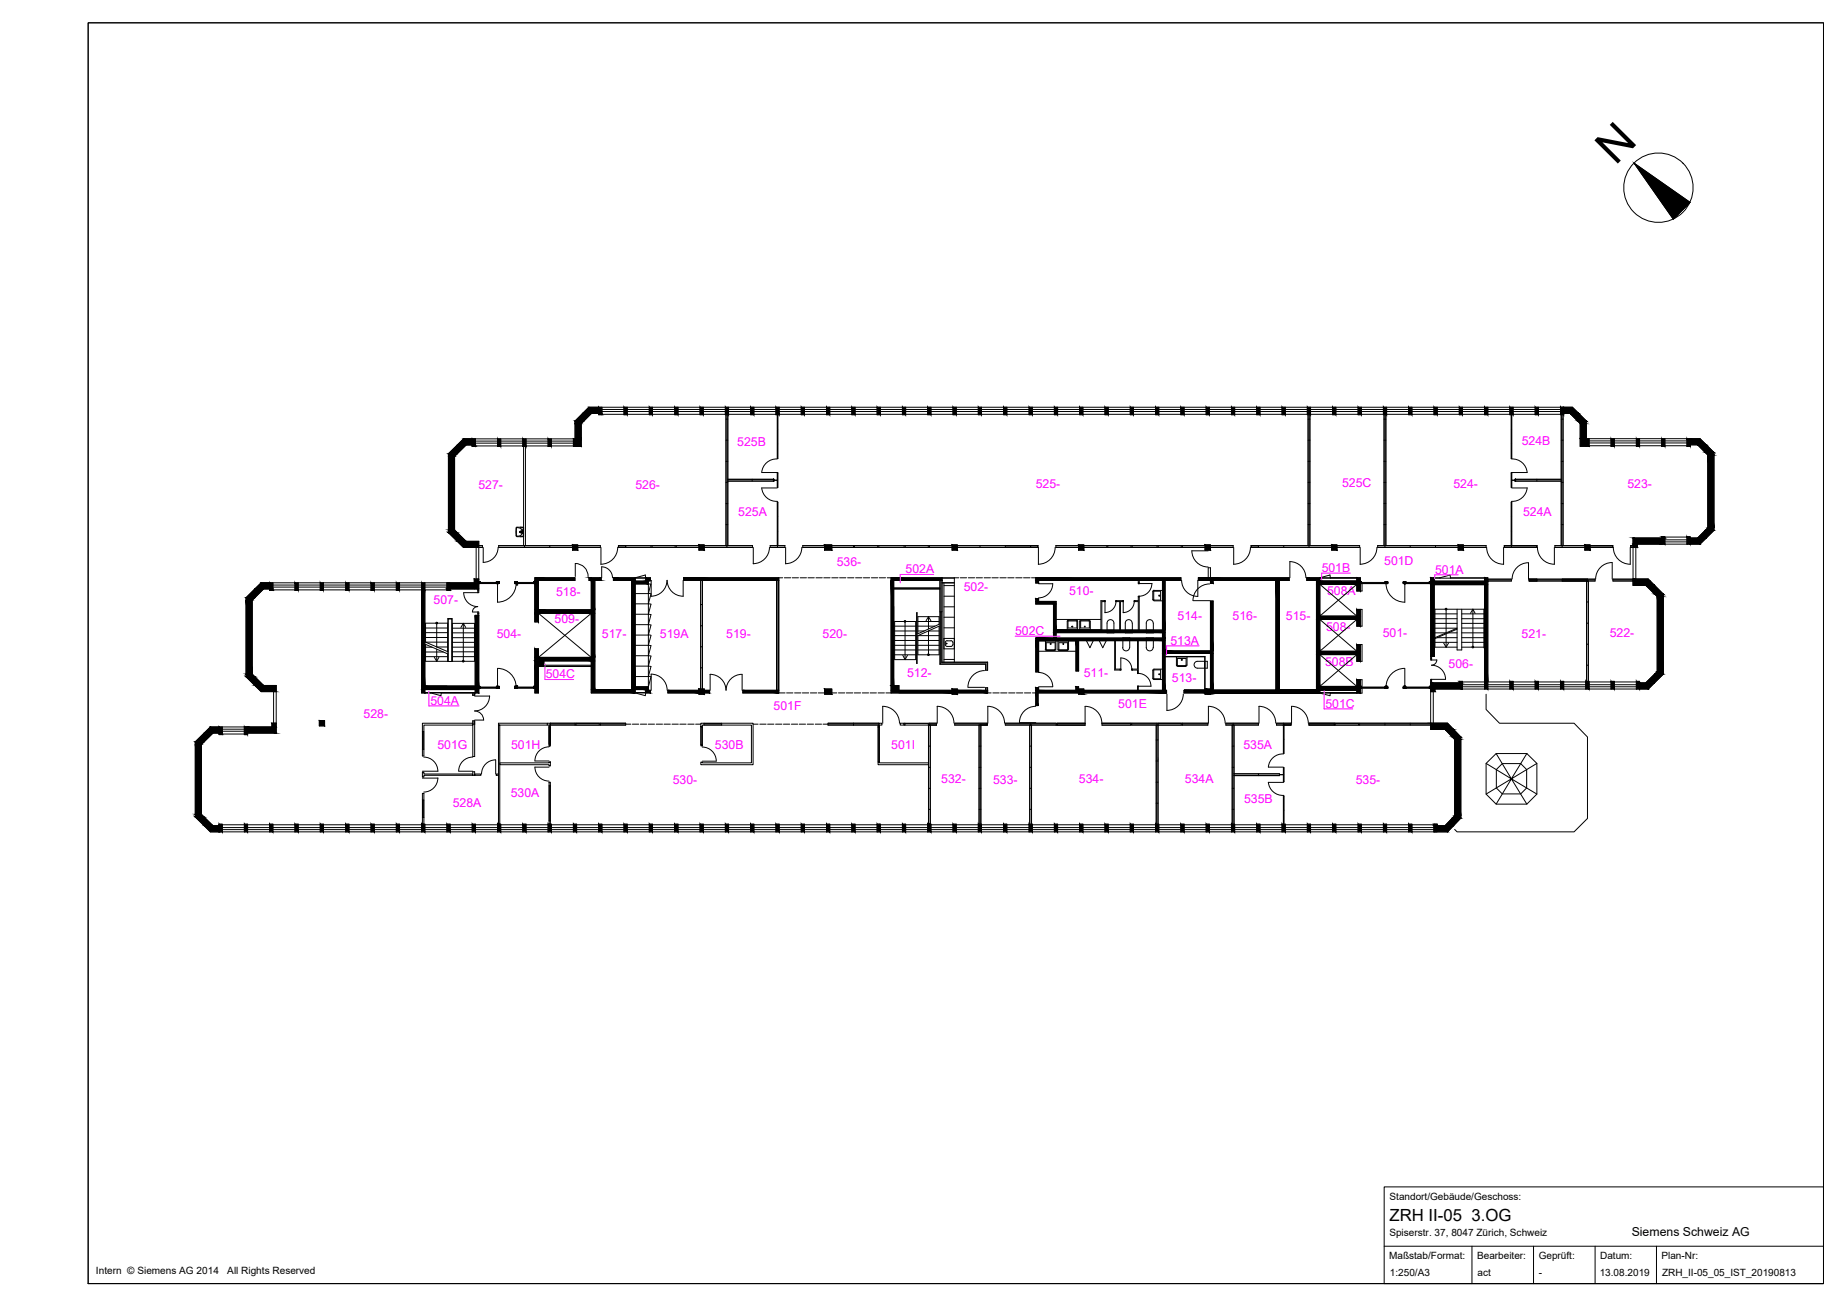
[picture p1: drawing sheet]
<svg xmlns="http://www.w3.org/2000/svg" width="420mm" height="297mm" viewBox="0 0 420 297" stroke-linecap="round" stroke-linejoin="round" font-family="sans-serif">
<defs><g id="words">
<text font-size="10.5" x="367.7" y="37.8" transform="rotate(-45 367.7 37.8)">N</text>
<text font-size="3.8" x="316.3" y="277.8">ZRH II-05 3.OG</text>
<g font-size="2.8" fill="#f0f">
<text x="167.8" y="101.6">525B</text>
<text x="346.4" y="101.2">524B</text>
<text x="108.9" y="111.4">527-</text>
<text x="144.6" y="111.3">526-</text>
<text x="235.8" y="111.1">525-</text>
<text x="305.5" y="110.9">525C</text>
<text x="330.8" y="111">524-</text>
<text x="370.4" y="111.2">523-</text>
<text x="168" y="117.5">525A</text>
<text x="346.7" y="117.4">524A</text>
<text x="190.5" y="128.7">536-</text>
<text x="206.1" y="130.4">502A</text>
<text x="300.8" y="130.2">501B</text>
<text x="315" y="128.7">501D</text>
<text x="326.6" y="130.7">501A</text>
<text x="98.7" y="137.6">507-</text>
<text x="126.6" y="135.7">518-</text>
<text x="219.4" y="134.4">502-</text>
<text x="243.3" y="135.5">510-</text>
<text x="302" y="135.5">508A</text>
<text x="126.2" y="141.9">509-</text>
<text x="268" y="141.1">514-</text>
<text x="280.5" y="141.1">516-</text>
<text x="292.7" y="141.1">515-</text>
<text x="301.8" y="143.6">508-</text>
<text x="113.1" y="145.2">504-</text>
<text x="137" y="145.1">517-</text>
<text x="150.2" y="145.2">519A</text>
<text x="165.3" y="145.3">519-</text>
<text x="187.2" y="145.2">520-</text>
<text x="231.1" y="144.5">502C</text>
<text x="266.4" y="146.7">513A</text>
<text x="314.7" y="145.1">501-</text>
<text x="346.3" y="145.3">521-</text>
<text x="366.4" y="145.1">522-</text>
<text x="124.2" y="154.3">504C</text>
<text x="206.5" y="154.1">512-</text>
<text x="246.7" y="154.1">511-</text>
<text x="266.7" y="155.2">513-</text>
<text x="301.6" y="151.6">508B</text>
<text x="329.7" y="152">506-</text>
<text x="98" y="160.4">504A</text>
<text x="176.1" y="161.6">501F</text>
<text x="254.5" y="161.1">501E</text>
<text x="301.7" y="161.1">501C</text>
<text x="82.8" y="163.4">528-</text>
<text x="99.6" y="170.5">501G</text>
<text x="116.3" y="170.5">501H</text>
<text x="162.7" y="170.5">530B</text>
<text x="202.9" y="170.5">501I</text>
<text x="283" y="170.5">535A</text>
<text x="153.1" y="178.4">530-</text>
<text x="214.2" y="178.3">532-</text>
<text x="226" y="178.4">533-</text>
<text x="245.6" y="178.3">534-</text>
<text x="269.7" y="178.3">534A</text>
<text x="308.6" y="178.4">535-</text>
<text x="103" y="183.7">528A</text>
<text x="116.2" y="181.3">530A</text>
<text x="283.2" y="182.8">535B</text>
</g>
<text font-size="2.8" x="371.4" y="281.4">Siemens Schweiz AG</text>
<g font-size="2.3">
<text x="316.3" y="273.1">Standort/Gebäude/Geschoss:</text>
<text x="316.2" y="281.3">Spiserstr. 37, 8047 Zürich, Schweiz</text>
<text x="316.2" y="286.6">Maßstab/Format:</text>
<text x="336.2" y="286.6">Bearbeiter:</text>
<text x="350.2" y="286.6">Geprüft:</text>
<text x="364.2" y="286.6">Datum:</text>
<text x="378.2" y="286.6">Plan-Nr:</text>
<text x="21.8" y="290.1">Intern © Siemens AG 2014</text>
<text x="51.7" y="290.1">All Rights Reserved</text>
<text x="316.4" y="290.4">1:250/A3</text>
<text x="336.3" y="290.4">act</text>
<text x="350.3" y="290.4">-</text>
<text x="364.1" y="290.4">13.08.2019</text>
<text x="378.3" y="290.4">ZRH_II-05_05_IST_20190813</text>
</g>
</g></defs>
<!-- layer: S_Schraffur_Wand_tragend -->
<g fill="#000" stroke="#000" stroke-width=".23">
<path d="M105.5 99.9h2zM59.4 132.7h2zM371.7 131.8h3.5zM371.7 133.2h4.9zM325.6 166h3.3zM326.2 164.6h3.3z"/>
<path d="M105.5 99.9l2.7 1.4v-1.4zM105.5 99.9l2.7 1.4h-4.1z"/>
<path d="M107.5 99.9l.7 1.4v-1.4zM107.5 99.9l.7 1.4h-.7z"/>
<path d="M113.2 99.9l.8 1.7v-1.7zM113.2 99.9l.8 1.7h-.8z"/>
<path d="M119 99.9l.7 1.7v-1.7zM119 99.9l.7 1.7h-.7z"/>
<path d="M124.8 99.9l.7 1.7v-1.7zM124.8 99.9l.7 1.7h-.7z"/>
<path d="M130.5 99.9l1.7 1.7v-1.7zM130.5 99.9l1.7 1.7h-1.7z"/>
<path d="M130.9 96.4l1.4 3.5v-3.5zM130.9 96.4l1.4 3.5h-1.4z"/>
<path d="M130.9 95.8l1.4 .6 .6-.6zM130.9 95.8l1.4 .6h-1.4z"/>
<path d="M132.6 94.1l.3 1.7 1.7-1.7zM130.9 95.8l1.7-1.7 .3 1.7z"/>
<path d="M134 92.7l2.3 1.4v-1.4zM134 92.7l2.3 1.4h-3.7z"/>
<path d="M136.3 92.7l.7 1.4v-1.4zM136.3 92.7l.7 1.4h-.7z"/>
<path d="M136.3 94.1l.7 .3v-.3zM136.3 94.1l.7 .3h-.7z"/>
<path d="M142 92.7l.7 1.7v-1.7zM142 92.7l.7 1.7h-.7z"/>
<path d="M147.8 92.7l.7 1.7v-1.7zM147.8 92.7l.7 1.7h-.7z"/>
<path d="M153.6 92.7l.7 1.7v-1.7zM153.6 92.7l.7 1.7h-.7z"/>
<path d="M159.3 92.7l.8 1.7v-1.7zM159.3 92.7l.8 1.7h-.8z"/>
<path d="M165.1 92.7l.7 1.7v-1.7zM165.1 92.7l.7 1.7h-.7z"/>
<path d="M170.9 92.7l.7 1.7v-1.7zM170.9 92.7l.7 1.7h-.7z"/>
<path d="M176.6 92.7l.7 1.7v-1.7zM176.6 92.7l.7 1.7h-.7z"/>
<path d="M182.4 92.7l.7 1.7v-1.7zM182.4 92.7l.7 1.7h-.7z"/>
<path d="M188.1 92.7l.7 1.7v-1.7zM188.1 92.7l.7 1.7h-.7z"/>
<path d="M193.9 92.7l.7 1.7v-1.7zM193.9 92.7l.7 1.7h-.7z"/>
<path d="M199.6 92.7l.8 1.7v-1.7zM199.6 92.7l.8 1.7h-.8z"/>
<path d="M205.4 92.7l.7 1.7v-1.7zM205.4 92.7l.7 1.7h-.7z"/>
<path d="M211.2 92.7l.7 1.7v-1.7zM211.2 92.7l.7 1.7h-.7z"/>
<path d="M216.9 92.7l.7 1.7v-1.7zM216.9 92.7l.7 1.7h-.7z"/>
<path d="M222.7 92.7l.7 1.7v-1.7zM222.7 92.7l.7 1.7h-.7z"/>
<path d="M228.4 92.7l.8 1.7v-1.7zM228.4 92.7l.8 1.7h-.8z"/>
<path d="M234.2 92.7l.8 1.7v-1.7zM234.2 92.7l.8 1.7h-.8z"/>
<path d="M240 92.7l.7 1.7v-1.7zM240 92.7l.7 1.7h-.7z"/>
<path d="M245.7 92.7l.8 1.7v-1.7zM245.7 92.7l.8 1.7h-.8z"/>
<path d="M251.5 92.7l.7 1.7v-1.7zM251.5 92.7l.7 1.7h-.7z"/>
<path d="M257.3 92.7l.7 1.7v-1.7zM257.3 92.7l.7 1.7h-.7z"/>
<path d="M263 92.7l.7 1.7v-1.7zM263 92.7l.7 1.7h-.7z"/>
<path d="M268.8 92.7l.7 1.7v-1.7zM268.8 92.7l.7 1.7h-.7z"/>
<path d="M274.5 92.7l.8 1.7v-1.7zM274.5 92.7l.8 1.7h-.8z"/>
<path d="M280.3 92.7l.7 1.7v-1.7zM280.3 92.7l.7 1.7h-.7z"/>
<path d="M286 92.7l.8 1.7v-1.7zM286 92.7l.8 1.7h-.8z"/>
<path d="M291.8 92.7l.7 1.7v-1.7zM291.8 92.7l.7 1.7h-.7z"/>
<path d="M297.6 92.7l.7 1.7v-1.7zM297.6 92.7l.7 1.7h-.7z"/>
<path d="M303.3 92.7l.7 1.7v-1.7zM303.3 92.7l.7 1.7h-.7z"/>
<path d="M309.1 92.7l.7 1.7v-1.7zM309.1 92.7l.7 1.7h-.7z"/>
<path d="M314.9 92.7l.7 1.7v-1.7zM314.9 92.7l.7 1.7h-.7z"/>
<path d="M320.6 92.7l.8 1.7v-1.7zM320.6 92.7l.8 1.7h-.8z"/>
<path d="M326.4 92.7l.7 1.7v-1.7zM326.4 92.7l.7 1.7h-.7z"/>
<path d="M332.1 92.7l.8 1.7v-1.7zM332.1 92.7l.8 1.7h-.8z"/>
<path d="M337.9 92.7l.7 1.7v-1.7zM337.9 92.7l.7 1.7h-.7z"/>
<path d="M343.7 92.7l.7 1.7v-1.7zM343.7 92.7l.7 1.7h-.7z"/>
<path d="M349.4 92.7l.7 1.7v-1.7zM349.4 92.7l.7 1.7h-.7z"/>
<path d="M355.2 92.7l.7 1.7v-1.7zM355.2 92.7l.7 1.7h-.7z"/>
<path d="M355.9 92.7l3.4 1.4-1.4-1.4zM355.9 92.7l3.4 1.4h-3.4z"/>
<path d="M357.3 94.1l3.8 1.7-1.8-1.7zM357.3 94.1l3.8 1.7h-2z"/>
<path d="M359.1 95.8l2 .6v-.6zM359.1 95.8l2 .6h-1.4z"/>
<path d="M359.7 96.4l1.4 3.5v-3.5zM359.7 96.4l1.4 3.5h-1.4z"/>
<path d="M359.7 99.9l2 1.7v-1.7zM359.7 99.9l2 1.7h-2z"/>
<path d="M366.7 99.9l.7 1.7v-1.7zM366.7 99.9l.7 1.7h-.7z"/>
<path d="M372.4 99.9l.8 1.7v-1.7zM372.4 99.9l.8 1.7h-.8z"/>
<path d="M378.2 99.9l.7 1.7v-1.7zM378.2 99.9l.7 1.7h-.7z"/>
<path d="M384 99.9l.7 1.7v-1.7zM384 99.9l.7 1.7h-.7z"/>
<path d="M384.7 99.9l3.7 1.3-1.5-1.3zM384.7 99.9l3.7 1.3h-3.7z"/>
<path d="M102.1 103.9l1.4 16.7v-16.7zM102.1 103.9l1.4 16.7h-1.4z"/>
<path d="M102.1 103.3l1.4 .6 .6-.6zM102.1 103.3l1.4 .6h-1.4z"/>
<path d="M104.1 101.3v2l2-2zM102.1 103.3l2-2v2z"/>
<path d="M107.5 101.3l.7 .3v-.3zM107.5 101.3l.7 .3h-.7z"/>
<path d="M107.5 101.3l.7 .3v-.3zM107.5 101.3l.7 .3h-.7z"/>
<path d="M386.4 101.2l3.7 1.8-1.7-1.8zM386.4 101.2l3.7 1.8h-2z"/>
<path d="M388.1 103l2 .6v-.6zM388.1 103l2 .6h-1.4z"/>
<path d="M388.7 103.6l1.4 16.5v-16.5zM388.7 103.6l1.4 16.5h-1.4z"/>
<path d="M56 136.6l1.4 16.8v-16.8zM56 136.6l1.4 16.8h-1.4z"/>
<path d="M56 136l1.4 .6 .6-.6zM56 136l1.4 .6h-1.4z"/>
<path d="M58 134.1v1.9l2-1.9zM56 136l2-1.9v1.9z"/>
<path d="M59.4 132.7l2 1.4v-1.4zM58 134.1l1.4-1.4 2 1.4z"/>
<path d="M61.4 132.7l.7 1.4v-1.4zM61.4 132.7l.7 1.4h-.7z"/>
<path d="M61.4 134.1l.7 .3v-.3zM61.4 134.1l.7 .3h-.7z"/>
<path d="M67.1 132.7l.8 1.7v-1.7zM67.1 132.7l.8 1.7h-.8z"/>
<path d="M72.9 132.7l.7 1.7v-1.7zM72.9 132.7l.7 1.7h-.7z"/>
<path d="M78.7 132.7l.7 1.7v-1.7zM78.7 132.7l.7 1.7h-.7z"/>
<path d="M84.5 132.7l.7 1.7v-1.7zM84.5 132.7l.7 1.7h-.7z"/>
<path d="M90.2 132.7l.7 1.7v-1.7zM90.2 132.7l.7 1.7h-.7z"/>
<path d="M96 134.4l.7 21.8v-21.8zM96 134.4l.7 21.8h-.7z"/>
<path d="M96 132.7l.7 1.7v-1.7zM96 132.7l.7 1.7h-.7z"/>
<path d="M101.7 134.1l.7 .3v-.3zM101.7 134.1l.7 .3h-.7z"/>
<path d="M102.1 120.6l2 .6-.6-.6zM102.1 120.6l2 .6h-2z"/>
<path d="M102.1 121.2l4 2-2-2zM102.1 121.2l4 2h-2z"/>
<path d="M108 131.8l1 .9v-.9zM108 131.8l1 .9h-1z"/>
<path d="M101.7 132.7l7.3 1.4v-1.4zM101.7 132.7l7.3 1.4h-7.3z"/>
<path d="M104.1 123.2l4.9 1.4v-1.4zM104.1 123.2l4.9 1.4h-3.5z"/>
<path d="M121.8 132.1l.8 6.7v-6.7zM121.8 132.1l.8 6.7h-.8z"/>
<path d="M121.8 139.6l.8 1.9v-1.9zM121.8 139.6l.8 1.9h-.8z"/>
<path d="M121.8 131.5l9.1 .6v-.6zM121.8 131.5l9.1 .6h-9.1z"/>
<path d="M130.3 124l1.2 1.2v-1.2zM130.3 124l1.2 1.2h-1.2z"/>
<path d="M134.6 132.1l.8 6.7v-6.7zM134.6 132.1l.8 6.7h-.8z"/>
<path d="M121.8 138.8l13.6 .8v-.8zM121.8 138.8l13.6 .8h-13.6z"/>
<path d="M134.6 139.6l.8 10v-10zM134.6 139.6l.8 10h-.8z"/>
<path d="M134.1 131.5l2.7 .6v-.6zM134.1 131.5l2.7 .6h-2.7z"/>
<path d="M139.6 131.5l5 .6v-.6zM139.6 131.5l5 .6h-5z"/>
<path d="M143.8 132.1l.8 .2v-.2zM143.8 132.1l.8 .2h-.8z"/>
<path d="M143.8 132.9l.8 23.4v-23.4zM143.8 132.9l.8 23.4h-.8z"/>
<path d="M147 132.1l.6 .2v-.2zM147 132.1l.6 .2h-.6z"/>
<path d="M143.8 132.3l3.8 .6v-.6zM143.8 132.3l3.8 .6h-3.8z"/>
<path d="M147 131.5l1 .6v-.6zM147 131.5l1 .6h-1z"/>
<path d="M159.1 124l1.2 1.2v-1.2zM159.1 124l1.2 1.2h-1.2z"/>
<path d="M155.6 131.5l21.6 .6v-.6zM155.6 131.5l21.6 .6h-21.6z"/>
<path d="M187.7 124l1.6 1.2v-1.2zM187.7 124l1.6 1.2h-1.6z"/>
<path d="M202.8 132.1l.6 24v-24zM202.8 132.1l.6 24h-.6z"/>
<path d="M202.8 131.5l11.6 .6v-.6zM202.8 131.5l11.6 .6h-11.6z"/>
<path d="M216.7 124l1.2 1.2v-1.2zM216.7 124l1.2 1.2h-1.2z"/>
<path d="M235.8 132.1l.6 .6v-.6zM235.8 132.1l.6 .6h-.6z"/>
<path d="M235.8 136.3l.6 .6v-.6zM235.8 136.3l.6 .6h-.6z"/>
<path d="M235.8 136.9l4.6 .6v-.6zM235.8 136.9l4.6 .6h-4.6z"/>
<path d="M239.8 137.5l.6 5.9v-5.9zM239.8 137.5l.6 5.9h-.6z"/>
<path d="M245.5 124l1.2 1.2v-1.2zM245.5 124l1.2 1.2h-1.2z"/>
<path d="M264.6 132.1l.6 11.3v-11.3zM264.6 132.1l.6 11.3h-.6z"/>
<path d="M235.8 131.5l33 .6v-.6zM235.8 131.5l33 .6h-33z"/>
<path d="M274.3 124l1.2 1.2v-1.2zM274.3 124l1.2 1.2h-1.2z"/>
<path d="M275.5 132.1l.6 .7v-.7zM275.5 132.1l.6 .7h-.6z"/>
<path d="M275.5 136.8l.6 11.4v-11.4zM275.5 136.8l.6 11.4h-.6z"/>
<path d="M290.4 132.1l.8 24.9v-24.9zM290.4 132.1l.8 24.9h-.8z"/>
<path d="M272.8 131.5l20.6 .6v-.6zM272.8 131.5l20.6 .6h-20.6z"/>
<path d="M297.4 131.5l3 .6v-.6zM297.4 131.5l3 .6h-3z"/>
<path d="M299.6 132.1l.8 .1v-.1zM299.6 132.1l.8 .1h-.8z"/>
<path d="M299.6 133l.8 7.2v-7.2zM299.6 133l.8 7.2h-.8z"/>
<path d="M303.1 124l1.2 1.2v-1.2zM303.1 124l1.2 1.2h-1.2z"/>
<path d="M308.8 131.5l.8 .7v-.7zM308.8 131.5l.8 .7h-.8z"/>
<path d="M299.6 132.2l10 .8v-.8zM299.6 132.2l10 .8h-10z"/>
<path d="M308.8 133l.8 1.5v-1.5zM308.8 133l.8 1.5h-.8z"/>
<path d="M308.8 138.7l.8 1.5v-1.5zM308.8 138.7l.8 1.5h-.8z"/>
<path d="M325.6 131.5l.8 .8v-.8zM325.6 131.5l.8 .8h-.8z"/>
<path d="M325.6 133.1l.8 16.3v-16.3zM325.6 133.1l.8 16.3h-.8z"/>
<path d="M331.9 124l1.2 1.2v-1.2zM331.9 124l1.2 1.2h-1.2z"/>
<path d="M337.9 131.5l.7 .8v-.8zM337.9 131.5l.7 .8h-.7z"/>
<path d="M325.6 132.3l13 .8v-.8zM325.6 132.3l13 .8h-13z"/>
<path d="M337.9 133.1l.7 22v-22zM337.9 133.1l.7 22h-.7z"/>
<path d="M360.7 124l1.2 1.2v-1.2zM360.7 124l1.2 1.2h-1.2z"/>
<path d="M371.7 123.9l1 .7v-.7zM371.7 123.9l1 .7h-1z"/>
<path d="M371.7 131.8l3.9 .4-.4-.4zM371.7 131.8l3.9 .4h-3.9z"/>
<path d="M371.7 132.2l4.9 1-1-1zM371.7 132.2l4.9 1h-4.9zM371.7 133.2h4.9z"/>
<path d="M374.6 133.2l4 2-2-2zM374.6 133.2l4 2h-2z"/>
<path d="M371.7 122.5l6.5 1.4v-1.4zM371.7 122.5l6.5 1.4h-6.5z"/>
<path d="M376.6 135.2l2 .6v-.6zM376.6 135.2l2 .6h-1.4z"/>
<path d="M377.2 135.8l1.4 17.1v-17.1zM377.2 135.8l1.4 17.1h-1.4z"/>
<path d="M378.2 122.2l.7 .3v-.3zM378.2 122.2l.7 .3h-.7z"/>
<path d="M378.2 122.5l.7 1.4v-1.4zM378.2 122.5l.7 1.4h-.7z"/>
<path d="M384 122.2l.7 1.7v-1.7zM384 122.2l.7 1.7h-.7z"/>
<path d="M384.7 122.5l2.2 1.4 1.5-1.4zM384.7 122.5l2.2 1.4h-2.2z"/>
<path d="M388.7 120.1l1.4 .6v-.6zM388.7 120.1l1.4 .6h-2z"/>
<path d="M388.1 120.7l.3 1.8 1.7-1.8zM388.1 120.7l.3 1.8h-2z"/>
<path d="M56 153.4l2 .6-.6-.6zM56 153.4l2 .6h-2z"/>
<path d="M56 154l4 2-2-2zM56 154l4 2h-2z"/>
<path d="M58 156l4.9 1.4v-1.4zM58 156l4.9 1.4h-3.5z"/>
<path d="M96 157l.7 .7v-.7zM96 157l.7 .7h-.7z"/>
<path d="M108.2 140.1l.8 16.1v-16.1zM108.2 140.1l.8 16.1h-.8z"/>
<path d="M96 156.2l13 .8v-.8zM96 156.2l13 .8h-13z"/>
<path d="M108.2 157l.8 .7v-.7zM108.2 157l.8 .7h-.8z"/>
<path d="M121.8 147.7l.8 1.9v-1.9zM121.8 147.7l.8 1.9h-.8z"/>
<path d="M121.8 151.6l.8 6.1v-6.1zM121.8 151.6l.8 6.1h-.8z"/>
<path d="M121.8 150.4l2 1v-1zM121.8 150.4l2 1h-2z"/>
<path d="M121.8 151.4l2 .2v-.2zM121.8 151.4l2 .2h-2z"/>
<path d="M121.8 149.6l13.6 .8v-.8zM121.8 149.6l13.6 .8h-13.6z"/>
<path d="M134.6 150.4l.8 6.6v-6.6zM134.6 150.4l.8 6.6h-.8z"/>
<path d="M134.6 157l10 .7v-.7zM134.6 157l10 .7h-10z"/>
<path d="M143.8 156.3l3.8 .7v-.7zM143.8 156.3l3.8 .7h-3.8z"/>
<path d="M147 157l.6 .1v-.1zM147 157l.6 .1h-.6z"/>
<path d="M147 157.1l1 .2v-.2zM147 157.1l1 .2h-1z"/>
<path d="M147 157.3l1 .4v-.4zM147 157.3l1 .4h-1z"/>
<path d="M152 157.1l7.1 .6v-.6zM152 157.1l7.1 .6h-7.1z"/>
<path d="M159.1 156.8l1.2 1.2v-1.2zM159.1 156.8l1.2 1.2h-1.2z"/>
<path d="M160.3 157.1l1.2 .6v-.6zM160.3 157.1l1.2 .6h-1.2z"/>
<path d="M169.1 157.1l8.1 .6v-.6zM169.1 157.1l8.1 .6h-8.1z"/>
<path d="M187.7 156.8l1.6 1.2v-1.2zM187.7 156.8l1.6 1.2h-1.6z"/>
<path d="M202.8 156.1l1.8 1v-1zM202.8 156.1l1.8 1h-1.8z"/>
<path d="M202.8 157.1l13.9 .6v-.6zM202.8 157.1l13.9 .6h-13.9z"/>
<path d="M216.7 156.8l1.2 1.2v-1.2zM216.7 156.8l1.2 1.2h-1.2z"/>
<path d="M217.9 157.1l6.9 .6v-.6zM217.9 157.1l6.9 .6h-6.9z"/>
<path d="M235.8 157.7l.5 2.9v-2.9zM235.8 157.7l.5 2.9h-.5z"/>
<path d="M235.8 145.8l.6 7.1v-7.1zM235.8 145.8l.6 7.1h-.6z"/>
<path d="M235.8 156.5l.6 .6v-.6zM235.8 156.5l.6 .6h-.6z"/>
<path d="M239.8 144l.6 1.2v-1.2zM239.8 144l.6 1.2h-.6z"/>
<path d="M244.9 145.8l.6 6.9v-6.9zM244.9 145.8l.6 6.9h-.6z"/>
<path d="M244.9 156.3l.6 .5v-.5zM244.9 156.3l.6 .5h-.6z"/>
<path d="M244.9 156.8l1.8 .3v-.3zM244.9 156.8l1.8 .3h-1.8z"/>
<path d="M245.5 157.7l1.2 .3v-.3zM245.5 157.7l1.2 .3h-1.2z"/>
<path d="M239.8 143.4l25.4 .6v-.6zM239.8 143.4l25.4 .6h-25.4z"/>
<path d="M264.6 144l.6 1.2v-1.2zM264.6 144l.6 1.2h-.6z"/>
<path d="M235.8 145.2l29.4 .6v-.6zM235.8 145.2l29.4 .6h-29.4z"/>
<path d="M264.6 145.8l.6 2.4v-2.4zM264.6 145.8l.6 2.4h-.6z"/>
<path d="M264.6 148.7l.6 8.4v-8.4zM264.6 148.7l.6 8.4h-.6z"/>
<path d="M235.8 157.1l29.7 .6v-.6zM235.8 157.1l29.7 .6h-29.7z"/>
<path d="M269.5 157.1h6.6zM269.5 157.1h6.6z"/>
<path d="M274.3 157.8l1.2 .2v-.2zM274.3 157.8l1.2 .2h-1.2z"/>
<path d="M264.6 148.2l11.5 .5v-.5zM264.6 148.2l11.5 .5h-11.5z"/>
<path d="M275.5 148.7l.6 8.1v-8.1zM275.5 148.7l.6 8.1h-.6z"/>
<path d="M274.3 156.8l1.8 .3v-.3zM274.3 156.8l1.8 .3h-1.8z"/>
<path d="M290.4 157.1h10zM290.4 157.1h10z"/>
<path d="M269.5 157.1h20.9zM269.5 157.1h20.9z"/>
<path d="M299.6 141l.8 7.2v-7.2zM299.6 141l.8 7.2h-.8z"/>
<path d="M299.6 149l.8 7.2v-7.2zM299.6 149l.8 7.2h-.8z"/>
<path d="M290.4 157l10 .1zM290.4 157l10 .1z"/>
<path d="M269.5 157.1l30.9 .6v-.6zM269.5 157.1l30.9 .6h-30.9z"/>
<path d="M274.3 157.7l26.1 .1zM274.3 157.7l26.1 .1z"/>
<path d="M299.6 140.2l10 .8v-.8zM299.6 140.2l10 .8h-10z"/>
<path d="M308.8 141l.8 1.5v-1.5zM308.8 141l.8 1.5h-.8z"/>
<path d="M308.8 146.7l.8 1.5v-1.5zM308.8 146.7l.8 1.5h-.8z"/>
<path d="M299.6 148.2l10 .8v-.8zM299.6 148.2l10 .8h-10z"/>
<path d="M308.8 149l.8 1.5v-1.5zM308.8 149l.8 1.5h-.8z"/>
<path d="M308.8 154.7l.8 1.5v-1.5zM308.8 154.7l.8 1.5h-.8z"/>
<path d="M299.6 156.2l10 .8v-.8zM299.6 156.2l10 .8h-10z"/>
<path d="M290.4 157h19.2zM290.4 157h19.2z"/>
<path d="M308.8 157l.8 .8v-.8zM308.8 157l.8 .8h-.8z"/>
<path d="M325.6 156.8l1 .6v-.6zM325.6 156.8l1 .6h-1z"/>
<path d="M332.1 155.1l.8 .3v-.3zM332.1 155.1l.8 .3h-.8z"/>
<path d="M325.6 155.4l7.3 1.4v-1.4zM325.6 155.4l7.3 1.4h-7.3z"/>
<path d="M337.9 155.1l.7 1.7v-1.7zM337.9 155.1l.7 1.7h-.7z"/>
<path d="M343.7 155.1l.7 1.7v-1.7zM343.7 155.1l.7 1.7h-.7z"/>
<path d="M349.4 155.1l.7 1.7v-1.7zM349.4 155.1l.7 1.7h-.7z"/>
<path d="M355.2 155.1l.7 1.7v-1.7zM355.2 155.1l.7 1.7h-.7z"/>
<path d="M360.9 155.1l.8 1.7v-1.7zM360.9 155.1l.8 1.7h-.8z"/>
<path d="M366.7 155.1l.7 1.7v-1.7zM366.7 155.1l.7 1.7h-.7z"/>
<path d="M372.4 155.1l.8 1.7v-1.7zM372.4 155.1l.8 1.7h-.8z"/>
<path d="M373.2 155.4l2 1.4 1.4-1.4zM373.2 155.4l2 1.4h-2z"/>
<path d="M377.2 152.9l1.4 .5v-.5zM377.2 152.9l1.4 .5h-2z"/>
<path d="M376.6 153.4v2l2-2zM374.6 155.4l2-2v2z"/>
<path d="M44.5 169.4l1.3 16v-16zM44.5 169.4l1.3 16h-1.3z"/>
<path d="M44.5 168.9l1.3 .5 .6-.5zM44.5 168.9l1.3 .5h-1.3z"/>
<path d="M46.5 166.9l-.1 2 2.1-2zM44.5 168.9l2-2-.1 2z"/>
<path d="M47.9 165.5l2 1.4v-1.4zM46.5 166.9l1.4-1.4 2 1.4z"/>
<path d="M49.9 165.5l.7 1.4v-1.4zM49.9 165.5l.7 1.4h-.7z"/>
<path d="M49.9 166.9l.7 .3v-.3zM49.9 166.9l.7 .3h-.7z"/>
<path d="M55.6 165.5l.7 1.7v-1.7zM55.6 165.5l.7 1.7h-.7z"/>
<path d="M61.9 164.6l1 .9v-.9zM61.9 164.6l1 .9h-1z"/>
<path d="M56.3 165.5l6.6 1.4v-1.4zM56.3 165.5l6.6 1.4h-6.6z"/>
<path d="M72.7 164l1.2 1.2v-1.2zM72.7 164l1.2 1.2h-1.2z"/>
<path d="M328.9 166h1.9zM328.9 166h1.9z"/>
<path d="M325.6 164.6l5.2 1.4-1.3-1.4zM325.6 164.6l5.2 1.4h-5.2z"/>
<path d="M328.9 166l3.6 1.8-1.7-1.8zM328.9 166l3.6 1.8h-2z"/>
<path d="M330.5 167.8l2 .5v-.5zM330.5 167.8l2 .5h-1.4z"/>
<path d="M331.1 168.3l1.4 17.4v-17.4zM331.1 168.3l1.4 17.4h-1.4z"/>
<path d="M44.5 185.4l1.9 .6-.6-.6zM44.5 185.4l1.9 .6h-1.9z"/>
<path d="M44.5 186l4 1.9-2.1-1.9zM44.5 186l4 1.9h-2z"/>
<path d="M46.5 187.9l3.4 1.4v-1.4zM46.5 187.9l3.4 1.4h-2z"/>
<path d="M49.9 187.6l.7 1.7v-1.7zM49.9 187.6l.7 1.7h-.7z"/>
<path d="M55.6 187.6l.7 1.7v-1.7zM55.6 187.6l.7 1.7h-.7z"/>
<path d="M61.4 187.6l.7 1.7v-1.7zM61.4 187.6l.7 1.7h-.7z"/>
<path d="M67.1 187.6l.8 1.7v-1.7zM67.1 187.6l.8 1.7h-.8z"/>
<path d="M72.9 187.6l.7 1.7v-1.7zM72.9 187.6l.7 1.7h-.7z"/>
<path d="M78.7 187.6l.7 1.7v-1.7zM78.7 187.6l.7 1.7h-.7z"/>
<path d="M84.5 187.6l.7 1.7v-1.7zM84.5 187.6l.7 1.7h-.7z"/>
<path d="M90.2 187.6l.7 1.7v-1.7zM90.2 187.6l.7 1.7h-.7z"/>
<path d="M96 187.6l.7 1.7v-1.7zM96 187.6l.7 1.7h-.7z"/>
<path d="M101.7 187.6l.7 1.7v-1.7zM101.7 187.6l.7 1.7h-.7z"/>
<path d="M107.5 187.6l.7 1.7v-1.7zM107.5 187.6l.7 1.7h-.7z"/>
<path d="M113.2 187.6l.8 1.7v-1.7zM113.2 187.6l.8 1.7h-.8z"/>
<path d="M119 187.6l.7 1.7v-1.7zM119 187.6l.7 1.7h-.7z"/>
<path d="M124.8 187.6l.7 1.7v-1.7zM124.8 187.6l.7 1.7h-.7z"/>
<path d="M130.5 187.6l.7 1.7v-1.7zM130.5 187.6l.7 1.7h-.7z"/>
<path d="M136.3 187.6l.7 1.7v-1.7zM136.3 187.6l.7 1.7h-.7z"/>
<path d="M142 187.6l.7 1.7v-1.7zM142 187.6l.7 1.7h-.7z"/>
<path d="M147.8 187.6l.7 1.7v-1.7zM147.8 187.6l.7 1.7h-.7z"/>
<path d="M153.5 187.6l.8 1.7v-1.7zM153.5 187.6l.8 1.7h-.8z"/>
<path d="M159.3 187.6l.8 1.7v-1.7zM159.3 187.6l.8 1.7h-.8z"/>
<path d="M165.1 187.6l.7 1.7v-1.7zM165.1 187.6l.7 1.7h-.7z"/>
<path d="M170.9 187.6l.7 1.7v-1.7zM170.9 187.6l.7 1.7h-.7z"/>
<path d="M176.6 187.6l.7 1.7v-1.7zM176.6 187.6l.7 1.7h-.7z"/>
<path d="M182.4 187.6l.7 1.7v-1.7zM182.4 187.6l.7 1.7h-.7z"/>
<path d="M188.1 187.6l.7 1.7v-1.7zM188.1 187.6l.7 1.7h-.7z"/>
<path d="M193.9 187.6l.7 1.7v-1.7zM193.9 187.6l.7 1.7h-.7z"/>
<path d="M199.6 187.6l.8 1.7v-1.7zM199.6 187.6l.8 1.7h-.8z"/>
<path d="M205.4 187.6l.7 1.7v-1.7zM205.4 187.6l.7 1.7h-.7z"/>
<path d="M211.8 187.6h.1zM211.8 187.6h.1z"/>
<path d="M211.2 187.6h.6zM211.2 187.6h.6z"/>
<path d="M211.2 187.6l.7 1.7v-1.7zM211.2 187.6l.7 1.7h-.7z"/>
<path d="M216.9 187.6l.7 1.7v-1.7zM216.9 187.6l.7 1.7h-.7z"/>
<path d="M222.7 187.6l.7 1.7v-1.7zM222.7 187.6l.7 1.7h-.7z"/>
<path d="M228.4 187.6l.8 1.7v-1.7zM228.4 187.6l.8 1.7h-.8z"/>
<path d="M234.2 187.6l.8 1.7v-1.7zM234.2 187.6l.8 1.7h-.8z"/>
<path d="M240 187.6l.7 1.7v-1.7zM240 187.6l.7 1.7h-.7z"/>
<path d="M245.7 187.6l.8 1.7v-1.7zM245.7 187.6l.8 1.7h-.8z"/>
<path d="M251.5 187.6l.7 1.7v-1.7zM251.5 187.6l.7 1.7h-.7z"/>
<path d="M257.3 187.6l.7 1.7v-1.7zM257.3 187.6l.7 1.7h-.7z"/>
<path d="M263 187.6l.7 1.7v-1.7zM263 187.6l.7 1.7h-.7z"/>
<path d="M268.8 187.6l.7 1.7v-1.7zM268.8 187.6l.7 1.7h-.7z"/>
<path d="M274.5 187.6l.8 1.7v-1.7zM274.5 187.6l.8 1.7h-.8z"/>
<path d="M280.3 187.6l.7 1.7v-1.7zM280.3 187.6l.7 1.7h-.7z"/>
<path d="M286 187.6l.8 1.7v-1.7zM286 187.6l.8 1.7h-.8z"/>
<path d="M291.8 187.6l.7 1.7v-1.7zM291.8 187.6l.7 1.7h-.7z"/>
<path d="M297.6 187.6l.7 1.7v-1.7zM297.6 187.6l.7 1.7h-.7z"/>
<path d="M303.3 187.6l.7 1.7v-1.7zM303.3 187.6l.7 1.7h-.7z"/>
<path d="M309.1 187.6l.7 1.7v-1.7zM309.1 187.6l.7 1.7h-.7z"/>
<path d="M314.9 187.6l.7 1.7v-1.7zM314.9 187.6l.7 1.7h-.7z"/>
<path d="M320.6 187.6l.8 1.7v-1.7zM320.6 187.6l.8 1.7h-.8z"/>
<path d="M326.4 187.6l.7 .3v-.3zM326.4 187.6l.7 .3h-.7z"/>
<path d="M326.4 187.9l3.1 1.4 1.3-1.4zM326.4 187.9l3.1 1.4h-3.1z"/>
<path d="M331.1 185.7l1.4 .5v-.5zM331.1 185.7l1.4 .5h-2z"/>
<path d="M330.5 186.2l.3 1.7 1.7-1.7zM330.5 186.2l.3 1.7h-1.9z"/>
</g>
<!-- layer: A_Fenster -->
<g fill="none" stroke="#000" stroke-width=".23">
<path d="M108.2 99.9h5M114 99.9h5M119.7 99.9h5.1M125.5 99.9h5M137 92.7h5M137 93.2h5M142.7 92.7h5.1M142.7 93.2h5.1M148.5 92.7h5.1M148.5 93.2h5.1M154.3 92.7h5M154.3 93.2h5"/>
<path d="M160.1 92.7h5M160.1 93.2h5M165.8 92.7h5.1M165.8 93.2h5.1M171.6 92.7h5M171.6 93.2h5M177.3 92.7h5.1M177.3 93.2h5.1M183.1 92.7h5M183.1 93.2h5M188.8 92.7h5.1M188.8 93.2h5.1"/>
<path d="M194.6 92.7h5M194.6 93.2h5M200.4 92.7h5M200.4 93.2h5M206.1 92.7h5.1M206.1 93.2h5.1M211.9 92.7h5M211.9 93.2h5M217.6 92.7h5.1M217.6 93.2h5.1M223.4 92.7h5M223.4 93.2h5"/>
<path d="M229.2 92.7h5M229.2 93.2h5M235 92.7h5M235 93.2h5M240.7 92.7h5M240.7 93.2h5M246.5 92.7h5M246.5 93.2h5M252.2 92.7h5.1M252.2 93.2h5.1M258 92.7h5M258 93.2h5"/>
<path d="M263.7 92.7h5.1M263.7 93.2h5.1M269.5 92.7h5M269.5 93.2h5M275.3 92.7h5M275.3 93.2h5M281 92.7h5M281 93.2h5M286.8 92.7h5M286.8 93.2h5M292.5 92.7h5.1M292.5 93.2h5.1"/>
<path d="M298.3 92.7h5M298.3 93.2h5M304 92.7h5.1M304 93.2h5.1M309.8 92.7h5.1M309.8 93.2h5.1M315.6 92.7h5M315.6 93.2h5M321.4 92.7h5M321.4 93.2h5M327.1 92.7h5M327.1 93.2h5"/>
<path d="M332.9 92.7h5M332.9 93.2h5M338.6 92.7h5.1M338.6 93.2h5.1M344.4 92.7h5M344.4 93.2h5M350.1 92.7h5.1M350.1 93.2h5.1M361.7 99.9h5M367.4 99.9h5M373.2 99.9h5M378.9 99.9h5.1"/>
<path d="M108.2 100.4h5M114 100.4h5M119.7 100.4h5.1M125.5 100.4h5M361.7 100.4h5M367.4 100.4h5M373.2 100.4h5M378.9 100.4h5.1M62.1 132.7h5M62.1 133.2h5M67.9 132.7h5M67.9 133.2h5"/>
<path d="M73.6 132.7h5.1M73.6 133.2h5.1M79.4 132.7h5.1M79.4 133.2h5.1M85.2 132.7h5M85.2 133.2h5M90.9 132.7h5.1M90.9 133.2h5.1M96.7 132.7h5M96.7 133.2h5M108.4 124.6v7.2M109 124.6v7.2"/>
<path d="M371.7 124.6v7.2M372.3 124.6v7.2M378.9 123.9h5.1M378.9 123.3h5.1M62.3 157.4v7.2M62.9 157.4v7.2M325.6 157.4v7.2M326.2 157.4v7.2M332.9 156.8h5M332.9 156.3h5M338.6 156.8h5.1M338.6 156.3h5.1"/>
<path d="M344.4 156.8h5M344.4 156.3h5M350.1 156.8h5.1M350.1 156.3h5.1M355.9 156.8h5M355.9 156.3h5M361.7 156.8h5M361.7 156.3h5M367.4 156.8h5M367.4 156.3h5M50.6 165.5h5M50.6 166h5"/>
<path d="M338.2 173.8l2.3-2.3h7l2.3 2.3v6.9l-2.3 2.3h-7l-2.3-2.3zM340.5 171.5l3.5 5.8-5.8-3.5M340.6 175.2l1.3-1.4h4.2l1.4 1.4v4.2l-1.4 1.3h-4.2l-1.3-1.3zM347.5 171.5l-3.5 5.8 5.8-3.5M50.6 189.3h5M50.6 188.8h5M56.3 189.3h5.1M56.3 188.8h5.1M62.1 189.3h5M62.1 188.8h5M67.9 189.3h5M67.9 188.8h5"/>
<path d="M73.6 189.3h5.1M73.6 188.8h5.1M79.4 189.3h5.1M79.4 188.8h5.1M85.2 189.3h5M85.2 188.8h5M90.9 189.3h5.1M90.9 188.8h5.1M96.7 189.3h5M96.7 188.8h5M102.4 189.3h5.1M102.4 188.8h5.1"/>
<path d="M108.2 189.3h5M108.2 188.8h5M114 189.3h5M114 188.8h5M119.7 189.3h5.1M119.7 188.8h5.1M125.5 189.3h5M125.5 188.8h5M131.2 189.3h5.1M131.2 188.8h5.1M137 189.3h5M137 188.8h5"/>
<path d="M142.7 189.3h5.1M142.7 188.8h5.1M148.5 189.3h5M148.5 188.8h5M154.3 189.3h5M154.3 188.8h5M160.1 189.3h5M160.1 188.8h5M165.8 189.3h5.1M165.8 188.8h5.1M171.6 189.3h5M171.6 188.8h5"/>
<path d="M177.3 189.3h5.1M177.3 188.8h5.1M183.1 189.3h5M183.1 188.8h5M188.8 189.3h5.1M188.8 188.8h5.1M194.6 189.3h5M194.6 188.8h5M200.4 189.3h5M200.4 188.8h5M206.1 189.3h5.1M206.1 188.8h5.1"/>
<path d="M211.9 189.3h5M211.9 188.8h5M217.6 189.3h5.1M217.6 188.8h5.1M223.4 189.3h5M223.4 188.8h5M229.2 189.3h5M229.2 188.8h5M235 189.3h5M235 188.8h5M240.7 189.3h5M240.7 188.8h5"/>
<path d="M246.5 189.3h5M246.5 188.8h5M252.2 189.3h5.1M252.2 188.8h5.1M258 189.3h5M258 188.8h5M263.7 189.3h5.1M263.7 188.8h5.1M269.5 189.3h5M269.5 188.8h5M275.3 189.3h5M275.3 188.8h5"/>
<path d="M281 189.3h5M281 188.8h5M286.8 189.3h5M286.8 188.8h5M292.5 189.3h5.1M292.5 188.8h5.1M298.3 189.3h5M298.3 188.8h5M304 189.3h5.1M304 188.8h5.1M309.8 189.3h5.1M309.8 188.8h5.1"/>
<path d="M315.6 189.3h5M315.6 188.8h5M321.4 189.3h5M321.4 188.8h5M338.2 180.7l5.8-3.4-3.5 5.7M349.8 180.7l-5.8-3.4 3.5 5.7"/>
</g>
<!-- layer: A_Treppen+Lift -->
<g fill="none" stroke="#000" stroke-width=".23">
<path d="M122.6 139.6l12 10M134.6 139.6l-12 10M208.6 139.5h.1v11.5h-.1zM300.4 133l8.4 7.2M308.8 133l-8.4 7.2M326.6 139.7h5M329.1 138.5v5.5h-2.5M331.6 138.7v4.3M332.7 138.7v9.2h-1.1v-4.7l-5 2.2v1.9h5M332.7 139.7h5M335.2 138.7v8.6M335.2 138.7l.5 .9"/>
<path d="M335.2 138.7l-.5 .9M96.9 147.3h1.4M96.9 146.2h5M96.9 142.9h5M96.9 141.8h5v6.5l-5-2.1zM96.9 146.7l5 2.1v1.7h-5zM96.9 148.4h4M96.9 149.5h5M96.9 144h5M96.9 145.1h5M98.8 149.6l.6 .9M99.4 141.8v5.5h2.5"/>
<path d="M99.4 147.7v2.8M99.9 149.6l-.5 .9M102 140.8h.9v9.8h-.9zM103 147.3h5M103 141.9h5v8.6h-5zM103 143h5M103 144h5M103 145.1h5M103 146.2h5M103 149.5h5M103 148.4h5M105.5 141.9v8.6"/>
<path d="M105.5 141.9l.5 .9M105.5 141.9l-.6 .9M203.6 141.5h4.8v8.6h-4.8zM203.6 147.9h4.8M203.6 146.9h4.8M203.6 145.8h4.8M203.6 144.7h4.8M203.6 143.6h4.8M203.6 142.5h4.8M203.6 149h4.8M205.5 149.2l.5 .9M206 141.3v8.8"/>
<path d="M206.5 149.2l-.5 .9M208.9 140.4h4.8v1.7l-4.8 2.2zM208.9 144.7l4.8-2.2v6.5h-4.8zM208.9 147.9h4.8M208.9 146.9h4.8M208.9 145.8h4.8M208.9 144.7h4.8M208.9 143.6h1.5M208.9 141.5h4.8M208.9 142.5h3.9M211.3 140.4v2.8M211.3 140.4l.6 .9"/>
<path d="M211.3 140.4l-.5 .9M213.7 143.6h-2.4v5.5M300.4 141l8.4 7.2M300.4 149l8.4 7.2M308.8 141l-8.4 7.2M308.8 149l-8.4 7.2M326.6 140.8h5M326.6 141.9h5M326.6 143h5M326.6 146.2h5M327.1 145.1h4.5M328.6 146.4l.5 .9"/>
<path d="M329.1 144.3v3M329.6 144h2M329.7 146.4l-.6 .9M331.6 143l-5 2.1v-6.4h11.1v8.8M332.7 140.8h5M332.7 147.3h5M332.7 141.9h5M332.7 144h5M332.7 145.1h5M332.7 146.2h5M332.7 142.9h5"/>
<circle cx="329.1" cy="138.6" r=".19"/>
<circle cx="99.4" cy="141.8" r=".19"/>
<circle cx="105.4" cy="150.5" r=".19"/>
<circle cx="206" cy="141.4" r=".19"/>
<circle cx="211.3" cy="149" r=".19"/>
<circle cx="335.2" cy="147.3" r=".19"/>
</g>
<!-- layer: A_Wand_massiv -->
<g fill="none" stroke="#000" stroke-width=".23">
<path d="M130.9 99.9v-4.1l3.1-3.1h2.3v1.4h-1.7l-2.3 2.3-.1 5.2M355.9 92.7h2l3.2 3.1v4.1h.6v1.7h-2v-5.2l-2.4-2.3h-1.4zM384.7 99.9h2.2l3.2 3.1v17.7l-3.2 3.2h-2.2v-1.4h1.7l2.3-2.4v-16.5l-2.3-2.4h-1.7zM102.1 103.3l3.4-3.4h2v1.4h-1.4l-2.6 2.6v16.7l2.6 2.6h2.9v1.4h-3.5l-3.4-3.4zM56 136l3.4-3.3h2v1.4h-1.4l-2.6 2.5v16.8l2.6 2.6h2.9v1.4h-3.5l-3.4-3.4zM96 134.4h.7v21.8h11.5v-16.1h.8v17.6h-.8v-.7h-11.5v.7h-.7zM101.7 132.7h6.3v-.9h1v2.3h-6.6v.3h-.7zM121.8 131.5h9.1v.6h-8.3v6.7h12v-6.7h-.5v-.6h2.7v.6h-1.4v24.9h8.4v-24.9h-4.2v-.6h5v.8h2.4v-.8h1v.6h-.4v.8h-3v23.4h3v.8h.4v.6h-1v-.7h-2.4v.7h-10v-7.3h-10.8v1.2h-1.2v6.1h-.8v-10h.8v1.9h12v-10h-12v1.9h-.8zM155.6 131.5h21.6v.6h-21.6zM202.8 131.5h11.6v.6h-11v24h1.2v1h12.1v.6h-13.9zM235.8 131.5h33v.6h-3.6v16.1h10.3v-11.4h.6v20.3h14.3v-25h-14.3v.7h-.6v-.7h-2.7v-.6h20.6v.6h-2.2v24.9h8.4v-24.9h-2.2v-.6h3v.7h8.4v-.7h.8v3h-.8v-1.5h-8.4v7.2h8.4v-1.5h.8v3.8h-.8v-1.5h-8.4v7.2h8.4v-1.5h.8v3.8h-.8v-1.5h-8.4v7.2h8.4v-1.5h.8v3.1h-.8v-.8h-8.4v.8h-24.9v-9.1h-10.3v8.4h.3v.6h-18.8v-.6h17.9v-11.3h-19.1v6.9h-.6v-6.9h-8.5v7.1h-.6v-7.7h4v-7.7h-4v-1.2h.6v.6h4v6.5h24.2v-11.3h-28.2v.6h-.6zM325.6 131.5h.8v.8h11.5v-.8h.7v23.6h-.7v-22h-11.5v16.3h-.8z"/>
<path d="M371.7 131.8h3.5l3.4 3.4v18.2l-3.4 3.4h-2v-1.4h1.4l2.6-2.5v-17.1l-2.6-2.6h-2.9zM371.7 122.5h6.5v1.4h-5.5v.7h-1zM378.2 123.9h.1M384.7 123.9h.1M152 157.1h7.1v.6h-7.1zM160.3 157.1h1.2v.6h-1.2zM169.1 157.1h8.1v.6h-8.1zM217.9 157.1h6.9v.6h-6.9zM240.4 144h24.2v1.2h-24.2zM245.5 156.8v-.5h-.6v.8h-8.5v-.6h-.6v4.1h.5v-2.9h9.2M269.5 157.1h4.8v.6h-4.8zM325.6 155.4h6.5v-.3h.8v1.7h-6.3v.6h-1z"/>
<path d="M44.5 168.9l3.4-3.4h2v1.4h-1.4l-2.7 2.5v16l2.7 2.5h1.4v1.4h-2l-3.4-3.3zM55.6 165.5h6.3v-.9h1v2.3h-6.6v.3h-.7zM325.6 164.6h3.9l3 3.2v18.4l-3 3.1h-3.1v-1.7h.7v.3h1.8l2.2-2.2v-17.4l-2.2-2.3h-3.3z"/>
</g>
<!-- layer: A_Stuetzen -->
<g fill="none" stroke="#000" stroke-width=".23">
<path d="M107.5 99.9h.7v1.7h-.7zM113.2 99.9h.8v1.7h-.8zM119 99.9h.7v1.7h-.7zM124.8 99.9h.7v1.7h-.7zM130.5 99.9h1.7v1.7h-1.7zM136.3 92.7h.7v1.7h-.7zM142 92.7h.7v1.7h-.7zM147.8 92.7h.7v1.7h-.7zM153.6 92.7h.7v1.7h-.7zM159.3 92.7h.8v1.7h-.8zM165.1 92.7h.7v1.7h-.7zM170.9 92.7h.7v1.7h-.7z"/>
<path d="M176.6 92.7h.7v1.7h-.7zM176.9 94.4h.1M182.4 92.7h.7v1.7h-.7zM188.1 92.7h.7v1.7h-.7zM193.9 92.7h.7v1.7h-.7zM199.6 92.7h.8v1.7h-.8zM205.4 92.7h.7v1.7h-.7zM211.2 92.7h.7v1.7h-.7zM216.9 92.7h.7v1.7h-.7zM222.7 92.7h.7v1.7h-.7zM228.4 92.7h.8v1.7h-.8zM234.2 92.7h.8v1.7h-.8z"/>
<path d="M240 92.7h.7v1.7h-.7zM245.7 92.7h.8v1.7h-.8zM251.5 92.7h.7v1.7h-.7zM257.3 92.7h.7v1.7h-.7zM263 92.7h.7v1.7h-.7zM268.8 92.7h.7v1.7h-.7zM274.5 92.7h.8v1.7h-.8zM280.3 92.7h.7v1.7h-.7zM286 92.7h.8v1.7h-.8zM291.8 92.7h.7v1.7h-.7zM297.6 92.7h.7v1.7h-.7zM303.3 92.7h.7v1.7h-.7z"/>
<path d="M309.1 92.7h.7v1.7h-.7zM314.9 92.7h.7v1.7h-.7zM320.6 92.7h.8v1.7h-.8zM326.4 92.7h.7v1.7h-.7zM332.1 92.7h.8v1.7h-.8zM337.9 92.7h.7v1.7h-.7zM343.7 92.7h.7v1.7h-.7zM344 94.4h.1M349.4 92.7h.7v1.7h-.7zM355.2 92.7h.7v1.7h-.7zM366.7 99.9h.7v1.7h-.7zM372.4 99.9h.8v1.7h-.8z"/>
<path d="M378.2 99.9h.7v1.7h-.7zM384 99.9h.7v1.7h-.7zM61.4 132.7h.7v1.7h-.7zM67.1 132.7h.8v1.7h-.8zM72.9 132.7h.7v1.7h-.7zM78.7 132.7h.7v1.7h-.7zM84.5 132.7h.7v1.7h-.7zM90.2 132.7h.7v1.7h-.7zM96 132.7h.7v1.7h-.7zM130.3 124h1.2v1.2h-1.2zM159.1 124h1.2v1.2h-1.2zM187.7 124h1.6v1.2h-1.6z"/>
<path d="M216.7 124h1.2v1.2h-1.2zM245.5 124h1.2v1.2h-1.2zM274.3 124h1.2v1.2h-1.2zM303.1 124h1.2v1.2h-1.2zM331.9 124h1.2v1.2h-1.2zM360.7 124h1.2v1.2h-1.2zM378.2 122.2h.7v1.7h-.7zM384 122.2h.7v1.7h-.7zM159.1 156.8h1.2v1.2h-1.2zM187.7 156.8h1.6v1.2h-1.6zM216.7 156.8h1.2v1.2h-1.2zM245.5 156.8h1.2v1.2h-1.2z"/>
<path d="M274.3 156.8h1.2v1.2h-1.2zM337.9 155.1h.7v1.7h-.7zM343.7 155.1h.7v1.7h-.7zM349.4 155.1h.7v1.7h-.7zM355.2 155.1h.7v1.7h-.7zM360.9 155.1h.8v1.7h-.8zM366.7 155.1h.7v1.7h-.7zM372.4 155.1h.8v1.7h-.8zM49.9 165.5h.7v1.7h-.7zM55.6 165.5h.7v1.7h-.7zM72.7 164h1.2v1.2h-1.2zM49.9 187.6h.7v1.7h-.7z"/>
<path d="M55.6 187.6h.7v1.7h-.7zM61.4 187.6h.7v1.7h-.7zM67.1 187.6h.8v1.7h-.8zM72.9 187.6h.7v1.7h-.7zM78.7 187.6h.7v1.7h-.7zM84.5 187.6h.7v1.7h-.7zM90.2 187.6h.7v1.7h-.7zM96 187.6h.7v1.7h-.7zM101.7 187.6h.7v1.7h-.7zM107.5 187.6h.7v1.7h-.7zM113.2 187.6h.8v1.7h-.8zM119 187.6h.7v1.7h-.7z"/>
<path d="M124.8 187.6h.7v1.7h-.7zM130.5 187.6h.7v1.7h-.7zM136.3 187.6h.7v1.7h-.7zM142 187.6h.7v1.7h-.7zM147.8 187.6h.7v1.7h-.7zM153.5 187.6h.8v1.7h-.8zM159.3 187.6h.8v1.7h-.8zM165.1 187.6h.7v1.7h-.7zM170.9 187.6h.7v1.7h-.7zM176.6 187.6h.7v1.7h-.7zM182.4 187.6h.7v1.7h-.7zM188.1 187.6h.7v1.7h-.7z"/>
<path d="M193.9 187.6h.7v1.7h-.7zM199.6 187.6h.8v1.7h-.8zM205.4 187.6h.7v1.7h-.7zM211.2 187.6h.7v1.7h-.7zM216.9 187.6h.7v1.7h-.7zM222.7 187.6h.7v1.7h-.7zM228.4 187.6h.8v1.7h-.8zM234.2 187.6h.8v1.7h-.8zM240 187.6h.7v1.7h-.7zM245.7 187.6h.8v1.7h-.8zM251.5 187.6h.7v1.7h-.7zM257.3 187.6h.7v1.7h-.7z"/>
<path d="M263 187.6h.7v1.7h-.7zM268.8 187.6h.7v1.7h-.7zM274.5 187.6h.8v1.7h-.8zM280.3 187.6h.7v1.7h-.7zM286 187.6h.8v1.7h-.8zM291.8 187.6h.7v1.7h-.7zM297.6 187.6h.7v1.7h-.7zM303.3 187.6h.7v1.7h-.7zM309.1 187.6h.7v1.7h-.7zM314.9 187.6h.7v1.7h-.7zM320.6 187.6h.8v1.7h-.8zM326.4 187.6h.7v1.7h-.7z"/>
</g>
<!-- layer: A_Tueren -->
<g fill="none" stroke="#000" stroke-width=".23">
<path d="M176.9 111.1l-3.5-.1a3.4 3.4 0 0 0 3.5 3.1M176.9 104.5a3.4 3.4 0 0 0-3.5 3l3.5 .1M344 104.5a3.4 3.4 0 0 1 3.6 3l-3.6 .1M344.1 111.1l3.5-.1a3.4 3.4 0 0 1-3.6 3.1M105.5 134.9a3.2 3.2 0 0 0 3.2 3.2 1.21 1.21 0 0 0-1.2 1.2h1.3M105.6 134.9h3.2M110 124.6v3.4M113.4 124.6a3.4 3.4 0 0 1-3.4 3.4M117.5 132.8a4.3 4.3 0 0 1-4.3 4.3v-4.2M130.9 128.3a2.94 2.94 0 0 1 3 3M130.9 128.3v2.9M136.8 124.6v3.9"/>
<path d="M136.9 129a2.48 2.48 0 0 1 2.5 2.5M136.9 129v2.5M140.6 124.6a3.8 3.8 0 0 1-3.8 3.8M146.9 130.9v.6M146.9 130.9l-2.3 .6M148.2 132.1v3.6M151.8 132.1a3.6 3.6 0 0 1-3.6 3.6M151.8 132.1a3.6 3.6 0 0 0 3.7 3.6M155.5 132.1v3.6M175.1 124.6a3.7 3.7 0 0 1-3.7 3.7l.1-3.7M177.2 131.5h.9M178.5 131.5h1.5"/>
<path d="M178.8 124.6v3.7M180.3 131.5h1.4M182.1 131.5h1.5M182.5 124.6a3.7 3.7 0 0 1-3.7 3.7M183.9 131.5h1.4M185.7 131.5h1.5M187.5 131.5h1.4M189.3 131.5h1.5M191.1 131.5h1.4M192.9 131.5h1.5M194.7 131.5h1.5M196.5 131.5h1.5"/>
<path d="M198.3 131.5h1.5M200.1 131.5h1.4M201.9 131.5h.9M217.2 131.5h1M218.6 131.5h1.4M220.4 131.5h1.4M222.2 131.5h1.4M224 131.5h1.4M225.8 131.5h1.4M227.6 131.5h1.4M229.4 131.5h1.4M231.2 131.5h1.4"/>
<path d="M233 131.5h1.4M234.8 131.5h1M236.3 124.6v3.9M236.4 132.9l3.2-.1a3.2 3.2 0 0 1-3.2 3.3M240.2 124.6a3.8 3.8 0 0 1-3.9 3.8M251.5 136.9v2.6M254 136.9a2.52 2.52 0 0 1-2.5 2.5M255.7 136.9v2.6M258.1 136.9a2.52 2.52 0 0 1-2.5 2.5M259.3 132.8h2.9M262.2 132.8a2.9 2.9 0 0 1-2.9 2.9M268.9 132.1a3.7 3.7 0 0 0 3.7 3.6v-3.6"/>
<path d="M271.6 136.7h3.7M275 125.4h-3.7a3.7 3.7 0 0 0 3.7 3.7M275.3 132.9a3.8 3.8 0 0 0-3.8 3.8M280.8 124.6v3.9M284.6 124.6a3.8 3.8 0 0 1-3.8 3.8M293.6 127.8a3.7 3.7 0 0 1 3.6 3.7M293.6 127.8v3.7M302.8 131.5l-.1-.6-2.3 .6M309.6 124.6v3.9M313.4 124.6a3.8 3.8 0 0 1-3.8 3.8M315.5 132.8a4.3 4.3 0 0 0 4.2 4.3M319.7 132.9v4.2"/>
<path d="M330 130.9l.1 .6M330.1 130.9l-2.4 .6M338.4 124.6a3.8 3.8 0 0 0 3.8 3.8M342.2 124.6v3.9M344.2 131.8a3.7 3.7 0 0 1 3.7-3.7v3.7M349.9 124.6a3.8 3.8 0 0 0 3.9 3.8M353.8 124.6v3.9M366.9 128a3.7 3.7 0 0 0-3.7 3.8M366.9 128v3.8M367.2 124.6a3.8 3.8 0 0 0 3.8 3.8M371.1 124.6v3.9M98 157.7l2.4 .7"/>
<path d="M100.4 157.7l-.1 .6M108 158.4h3.5M111.4 158.4a3.4 3.4 0 0 1-3.4 3.4M113.2 156.3v-4.2a4.3 4.3 0 0 1 4.3 4.3M144.6 157.7l2.3 .7M146.9 157.7v.6M148.2 153.4a3.7 3.7 0 0 1 3.6 3.7M148.2 153.4v3.7M161.6 153.5a3.7 3.7 0 0 1 3.7 3.6 3.6 3.6 0 0 1 3.6-3.6v3.6M161.6 153.5v3.6M177.2 157.7h1.5M179 157.7h1.5"/>
<path d="M180.8 157.7h1.5M182.6 157.7h1.5M184.4 157.7h1.5M186.2 157.7h1.5M189.3 157.7h1.2M190.8 157.7h1.5M192.6 157.7h1.5M194.4 157.7h1.5M196.3 157.7h1.4M198 157.7h1.5M199.9 157.7h1.4M201.6 157.7h1.2"/>
<path d="M220.3 156.4h3.8M224.1 152.6a3.8 3.8 0 0 0-3.8 3.8M224.8 157.7h.8M226 157.7h1.4M227.8 157.7h1.4M229.6 157.7h1.4M231.4 157.7h1.4M233.2 157.7h1.4M235 157.7h.8M236.4 153.1a3.2 3.2 0 0 1 3.2 3.2h-3.2M257.6 152.3a2.52 2.52 0 0 0-2.5-2.5v2.5M259.1 153.3a2.9 2.9 0 0 1 2.9 2.9h-2.9"/>
<path d="M265.6 158v3.7M269.3 158a3.7 3.7 0 0 1-3.7 3.7M302.8 157.7l-.1 .7-2.3-.6M319.7 156.4v-4.3a4.3 4.3 0 0 0-4.2 4.3M325.8 150.2h1.2a1.21 1.21 0 0 1-1.2 1.2 3.2 3.2 0 0 1 3.2 3.2M325.8 154.6h3.2M96.1 177.1h3.6M96.1 175.5h3.6M96.5 172.3a3.2 3.2 0 0 1 3.2 3.2M99.7 177.1a3.2 3.2 0 0 1-3.2 3.2M107.6 172.3a3.2 3.2 0 0 0-3.2 3.2h3.2M108 161.8a2.05 2.05 0 0 1 2.1 2.1"/>
<path d="M108 163.9h2.1M112.8 173a3.2 3.2 0 0 0-3.2 3.2M112.8 173v3.2M121.8 174.6a3.2 3.2 0 0 0 3.1 3.2M121.8 174.6h3.2M124.9 170a3.2 3.2 0 0 0-3.1 3.2h3.2M142.4 164.8h1.2M143.9 164.8h1.5M145.8 164.8h1.4M147.5 164.8h1.5M149.4 164.8h1.4M151.1 164.8h1.5"/>
<path d="M153 164.8h1.4M154.7 164.8h1.5M156.5 164.8h1.5M158.3 164.8h1.2M159.8 170a3.2 3.2 0 0 1 3.2 3.2M159.9 173.3h3.1M171.4 164.8h1.2M172.9 164.8h1.5M174.7 164.8h1.4M176.5 164.8h1.5M178.3 164.8h1.4M180.1 164.8h1.5"/>
<path d="M181.9 164.8h1.4M183.7 164.8h1.5M185.5 164.8h1.5M187.3 164.8h1.2M204.7 164.6a3.8 3.8 0 0 0-3.8-3.8v3.8M217.1 164.6a3.8 3.8 0 0 0-3.8-3.8v3.8M228.6 164.6a3.8 3.8 0 0 0-3.8-3.8v3.8M232.1 164.5h3.7M235.7 160.8a3.7 3.7 0 0 0-3.7 3.7M247 160.8a3.8 3.8 0 0 1 3.8 3.8M247 160.8v3.8M275 160.8a3.8 3.8 0 0 1 3.8 3.8"/>
<path d="M275 160.8v3.8M288.7 178.1h3.4M288.7 174.6h3.4M288.7 178.1a3.3 3.3 0 0 0 3.4 2.9M290.4 164.6a3.8 3.8 0 0 0-3.9-3.8l.1 3.8M292.1 171.5h.1M292.1 171.6a3.3 3.3 0 0 0-3.4 3M297.8 164.6a3.8 3.8 0 0 0-3.9-3.8l.1 3.8"/>
</g>
<!-- layer: A_Wand_Leichtbau -->
<g fill="none" stroke="#000" stroke-width=".23">
<path d="M165.2 95.4h.5M165.2 94.4v29.8M165.7 94.4v29.8M297.7 95.4h.5M297.7 94.4v29.8M298.1 94.4v29.8M298.2 94.4v29.8M315 95.4h.4M315 94.4v29.8M315.4 94.4v29.8M355.3 95.4h.5M355.3 94.4v29.8"/>
<path d="M355.7 94.4v29.8M119.2 101.6h.4v22.6h-.4zM165.2 119.4h.5M165.2 114.6h.5M165.2 109.8h.5M165.2 105h.5M165.2 100.2h.5M165.7 109.5h10.3M165.7 109.1h10.3M171.2 109.1v.4M297.7 119.4h.5M297.7 114.6h.5"/>
<path d="M297.7 109.8h.5M297.7 105h.5M297.7 100.2h.5M315 119.4h.4M315 114.6h.4M315 109.8h.4M315 105h.4M315 100.2h.4M345 109.1h10.3M349.8 109.1v.4M355.3 109.1h-10.3v.4h10.3M355.3 119.4h.5"/>
<path d="M355.3 114.6h.5M355.3 109.8h.5M355.3 105h.5M355.3 100.2h.5M108.8 134.1v.4h.2v-.4M109 124.2h.8v.4h-.8M119.4 124.2v.4M125.1 124.2v.4M130.3 124.2h-16.8v.4h16.8M131.5 124.2h5.2v.4h-5.2M142.4 124.2v.4M144.6 131.6h2.4"/>
<path d="M144.6 131.5h2.4M148.2 124.2h-7.4v.4h7.4M153.9 124.2h5.2M153.9 124.6h5.2M159.5 132.1v24.7M159.5 137.6h.4M159.9 132.1v24.7M160.3 124.2h11v.4h-11M165.4 124.2v.4M175.3 124.2h3.3v.4h-3.3zM176.7 132.1h.5v25h-.5zM176.7 132.1h.5v25"/>
<path d="M176.7 132.1v25M176.9 132.1v25M177 124.2v.4M177.2 132.1v25M187.7 124.2h-5v.4h5M189.3 124.2h5M189.3 124.6h5M200 124.2h5.8M200 124.6h5.8M203.4 133.9h10.5M203.4 133.8h10.5M203.4 134.1h10.5"/>
<path d="M211.5 124.2h5.2M211.5 124.6h5.2M213.9 132.1h.5v18.6h10.4v1.9h-.5v-1.4h-10.4zM213.9 139.3h.5M214 132.1v7.2M214 139.3v11.8h10.4v1.5M214.3 139.3v11.5h10.4v1.8M217.9 124.2h18.3v.4h-18.3M223.1 124.2v.4M228.8 124.2v.4M234.6 124.2v.4M245.5 124.2h-5.2v.4h5.2"/>
<path d="M246.7 124.2h5.2v.4h-5.2M251.3 136.7v.2M251.4 136.7v.2M254.1 136.7v.2M254.2 136.7v.2M255.5 136.7v.2M257.7 124.2h5.7v.4h-5.7zM258.3 136.7v.2M259.1 132.7h.2M259.1 135.9h.2M259.1 132.1v.8h.2v-.8M259.1 135.8h.2"/>
<path d="M274.3 124.2h-5.2v.4h5.2M275 131.5v-2.3h.5v2.3M275.5 124.2h5.2v.4h-5.2M286.4 124.2v.4M292.2 124.2v.4M297.9 124.2v.4M300.4 131.6h8.4M300.4 131.5h8.4M302.8 131.5v.1M303.1 124.2h-18.3v.4h18.3M304.3 124.2h5.2v.4h-5.2M309.6 138.7h.4v3.8h-.4"/>
<path d="M310 132.8v1.7h-.4M315.2 124.2v.4M321 124.2v.4M326.4 131.6h11.5M326.4 131.5l1.3 .1M326.7 124.2v.4M331.9 124.2h-18.3v.4h18.3M333.1 124.2h5.1v.4h-5.1M337.9 131.5l-7.7 .1M338.6 131.8h5.4v.4h-5.4M342.4 124.2h7.4v.4h-7.4zM344 124.2v.4"/>
<path d="M348 131.8h15.1v.4h-15.1zM348.1 131.9v.3M349.8 131.8v.4M355.6 124.2v.4M355.6 131.9v.3M360.7 124.2h-6.8v.4h6.8M361.1 137h.4M361.1 132.2v22.9M361.3 131.8v.4M361.5 132.2v22.9M361.9 124.2h5.2v.4h-5.2M371.7 124.2h-.5v.4h.5"/>
<path d="M371.7 131.8h-4.6v.4h4.6M96.7 157.7h11.5M96.7 157.6h11.5M98 157.6v.1M100.5 157.6v.1M107.6 157.7v.6h.4v-.6M107.7 157.7v.6M108.8 140.1v-.4h.2v.4M122.6 151.7h12M123.8 151.4h10.8M123.8 151.6h10.8M144.6 157.7h2.4"/>
<path d="M144.6 157.6h2.4M159.5 152h.4M159.5 147.2h.4M159.5 142.4h.4M224.3 157.1v-.6h.5v.6M224.4 156.5v.6M224.7 156.5v.6M250.6 143.4v-6.7h.9v.2h-.7v6.5M253.7 145.8v6.7h1.4v-.2h-1.2v-6.5M254.8 143.4v-6.5h-.8v-.2h1.7v.2h-.7v6.5M254.9 152.3v.2M255 152.3v.2"/>
<path d="M257.7 152.3v.2M258.9 153.2l.2 .1zM258.9 145.8v6.5h-1.3v.2h1.3v.6h.2v-7.3M258.9 157.1v-.9h.2v.9M258.9 156.3h.2M259.1 143.4v-6.5h-1v-.2h1v-1h.2v7.7M265.2 149.4h9.1v7.4M265.2 149.5h9v7.6M300.4 157.8h8.4M300.4 157.6h8.4M302.8 157.6v.2M309.6 154.7h.4v3.1h-.4"/>
<path d="M309.6 146.7h.4v3.8h-.4M325.6 149.4v.4M325.6 155v.4M325.8 149.4v.4M325.8 155v.4M361.1 141.8h.4M361.1 146.6h.4M361.1 151.4h.4M96.1 175.8h.4v.4h11.1v.3h-11.1v.4h-.4zM96.1 164.6h11.5v.4h-11.1v1.6h-.4zM96.1 166.6v5.5h.4v-5.5M107.6 176.5v-.8h.4v.8"/>
<path d="M107.6 176.5h.4M107.7 164.1v.7M108 176.2h1.5v.3h-1.5zM108 164.8h-.4v-.7h.4v8.1h-.4v-7.2M112.9 176.2h.6v.3h-.6zM113.5 165h.2v22.6h-.2zM113.7 173.6h11.3v-.2h.3v1h-.3v-.3h-11.3zM124.5 164.6h.8v.4h-.8zM124.5 164.6h-11v.4h11M125 178h.3v9.6h-.3zM125 165h.3v4.8h-.3zM125.3 165h5.6"/>
<path d="M125.3 164.6v.4h5.6M125.3 164.6h5.6M136.7 165h5.7M136.7 164.6h5.7v.4h-5.7M159.5 164.6h11.9v9.5h-11.9v-.6h.4v.1h11.1v-8.6h-11.1v.4h-.4zM159.5 165.4h.4v4.4h-.4zM160.2 164.6v.4M164.3 164.6v.4M188.5 165h11.5M194.3 164.6v.4M199.9 165h.3v.5h-.3zM199.9 173.5h.3v.1h11.1v.5h-11.4z"/>
<path d="M200 164.6h.7v.4h-.7zM200 164.6h-11.5v.4h11.4M204.9 164.6h.9v.4h-.9zM211.3 169.8h.5M211.3 174.7h.5M211.3 179.4h.5M211.5 165h1.6M211.5 165v-.4h1.6v.4h-1.8v22.6M211.7 165v22.6M217.3 165h7.4M217.3 164.6h7.4v.4h-7.4zM222.8 165v22.6"/>
<path d="M222.8 169.8h.5M222.8 174.7h.5M222.8 179.4h.5M223.2 165v22.6M223.3 165v22.6M228.8 165h11.5M234.4 165v22.6M234.4 169.8h.4M234.4 174.7h.4M234.4 179.4h.4M234.6 164.6v.4M234.8 165v22.6"/>
<path d="M240.3 164.6h-11.5v.4h18.2v-.4M240.4 165v-.4h.3v.4M250.8 164.6v.4h6.5M257.3 164.6h.3v.4h-.3zM257.6 165h5.8M257.6 164.6h5.8M263.1 178h.5M263.1 173.2h.5M263.1 165v22.6M263.1 168.4h.5M263.6 165v22.6M269.1 165h5.8"/>
<path d="M269.1 164.6h5.8v.4h-5.8M279 165h7.4M279 164.6h7.4v.4h-7.4zM280.5 165v22.6M280.5 169.8h.3M280.5 174.7h.3M280.5 179.4h.3M280.7 164.6v.4M280.8 176.1h10.4v.5h-10.4M280.8 176.5h10.4M280.9 165l-.1 22.6M286.4 176.1v.5"/>
<path d="M290.5 165h3.3M290.5 164.6h3.3v.4h-3.3zM292.2 164.6v.4M297.9 165h5.8M297.9 164.6h5.8v.4h-5.8zM309.5 165h16.1M315.2 164.6v.4M321 164.6v.4M325.6 164.6h-16.1v.4h16.1M96.1 180.6h.4v7h-.4zM211.3 184.2h.5M222.8 184.2h.5"/>
<path d="M234.4 184.2h.4M263.1 182.8h.5M280.5 184.2h.3"/>
</g>
<!-- layer: A_Einbaumoebel -->
<g fill="none" stroke="#000" stroke-width=".23">
<path d="M147.6 135.1l.6 .1M147.6 137.4l.6 .1-.6 2.3h-3M147.6 139.8l.6 .1-.6 2.3h-3M147.6 132.9l.5 .1-.5 2.1h-3M147.6 132.7v23.6l.6-2.2M148.2 135.2l-.6 2.2h-3M214.4 131.6h2.8M214.4 131.5h2.8v19.2M214.4 132.6h2.8M214.4 132.7h2.8M214.8 138.1h2.4M214.8 135.7h2.4"/>
<path d="M214.8 133.3h2.4M214.8 132.7v18M147.6 142.2l.6 .1-.6 2.3h-3M147.6 144.5l.6 .1M147.6 146.9l.6 .1-.6 2.3h-3M147.6 149.3h.6M147.6 151.6l.6 .1-.6 2.3h-3M147.6 154h.6M148.2 149.3l-.6 2.3h-3M148.2 144.6l-.6 2.3h-3M214.8 150.1h2.4M214.8 147.7h2.4"/>
<path d="M214.8 145.3h2.4M214.8 142.9h2.4M214.8 140.5h2.4M215.6 145.8l-.4 .2a.88 .88 0 0 0 .2 1.1h1.1l.4-.4M215.6 145.9h.9M216.4 145.8l.4 .2 .1 .3M216.9 146.3v.4M236.4 148.2h8.5M236.4 145.9h8.5M236.4 145.8h8.5M240.4 141h10.2M240.4 143.4h10.2"/>
<circle cx="215.4" cy="146.5" r=".11"/>
</g>
<!-- layer: A_Wand_Glas -->
<g fill="none" stroke="#000" stroke-width=".23">
<path d="M176.9 94.4v9.9h.1v-9.9M177 97.7h.1M177 94.4v9.9M344 94.4v9.9h.1v-9.9M344 94.4v9.9M344 97.7h.1M176 109.1v.4M176.1 109.2h.1M176.1 109.5h.1M176.1 109.2v-.1v.4M176.1 109.1h.1M176.2 109.3h.7"/>
<path d="M176.9 107.6l.1 3.3h-.1zM177 114.3v9.9v-9.9h-.1v9.9M177 117.6h.1M177 101h.1M177 107.6v3.3M344 107.6h.1v3.3h-.1zM344 107.6v3.3M344 114.3v9.9M344 117.6h.1M344 101h.1M344.1 109.3h.7M344.8 109.1h.1"/>
<path d="M344.9 109.2h.1M344.9 109.5h.1M344.9 109.2l-.1-.1v.4h.1M108.8 134.5v.4h.2v-.4M108.8 139.7v-.4h.2v.4M109 132.7h.1M109 132.6h.1M109 132.8h.1M109 132.6h4.6M109 132.8h4.6M109 132.6v.2M109.1 132.7h.1"/>
<path d="M109.1 132.6h.1M109.1 132.8h.1M109.1 132.6v.2M109.2 132.6h.1M109.2 132.7h.1M109.2 132.8h.1M109.2 132.6v.2M109.2 132.6l-.2 .1M109.2 132.7h4.3M113 132.8h.1M113 132.7h.1M113 132.6h.1"/>
<path d="M113 132.6v.2M113.1 132.6h.1M113.1 132.8h.1M113.1 132.7h.1M113.1 132.6h.4M113.1 132.6v.2M113.2 132.7h.1M113.2 132.9h.1M113.2 132.8h.1M113.2 132.8v.1M113.2 132.8l.1 .1M113.2 132.8v.2"/>
<path d="M113.3 132.8h-.1M113.3 132.8h.1M113.3 132.6h.1M113.3 132.8l-.1 .1M113.3 132.6v.2M113.4 132.6h.1M113.4 132.6l-.1 .2M113.4 132.7h.1M113.5 132.7h.1M113.5 132.6h.1M113.5 132.8h.1M113.5 132.6v.2"/>
<path d="M113.6 132.8h.1M113.6 132.7h.1M113.6 132.6h.1M113.6 132.6v.2M117.1 132.8h.1M117.1 132.6h.1M117.1 132.6h4.7M117.1 132.8h4.7M117.1 132.6l.1 .2M117.2 132.6h.1M117.2 132.7h.1M117.2 132.6l.4 .1"/>
<path d="M117.2 132.8h.1M117.2 132.7h4.6M117.2 132.6v.2M117.3 132.6h.1M117.3 132.7h.1M117.3 132.6v.1M117.4 132.6h.1M117.4 132.8h.1M117.4 132.6v.2M117.5 132.8h.1M117.5 132.7h.1M117.5 132.8v.4h.3v-.4"/>
<path d="M117.6 132.7h.1M117.6 132.6h.1M117.6 132.8h.1M117.6 132.6v.2M117.7 132.7h.1M117.7 132.8h.1M117.7 132.6h.1M117.7 132.6v.1M121.5 132.7h.1M121.5 132.6h.1M121.5 132.8h.1M121.5 132.6v.1"/>
<path d="M121.5 132.6v.2M121.5 132.6l.3 .1M121.6 132.7h.1M121.6 132.6h.1M121.6 132.8h.1M121.6 132.6v.2M121.6 132.7h-.1M121.7 132.7h.1M121.8 132.7h.1M121.8 132.6h.1M121.8 132.8h.1M121.8 132.6v.2"/>
<path d="M148.2 124.2h5.7v.4h-5.7zM148.4 124.6h5.3M148.4 124.2v.4M153.7 124.2v.4M177 120.9h.1M194.3 124.2h5.7v.4h-5.7zM194.5 124.6h5.3M194.5 124.2v.4M199.8 124.2v.4M205.8 124.2h5.7v.4h-5.7zM206 124.6h5.3M206 124.2v.4"/>
<path d="M211.3 124.2v.4M251.9 124.2h5.8M251.9 124.6h5.8M252.1 124.6h5.3M252.1 124.2v.4M257.4 124.2v.4M263.4 124.2h5.7M263.4 124.6h5.7M263.6 124.6h5.3M263.6 124.2v.4M268.9 124.2v.4M309.6 132.7h.1"/>
<path d="M309.6 132.8h.1M309.6 132.8h6.2M309.7 132.7h.1M309.7 132.7v.1M309.8 132.7h.1M309.8 132.8h.1M309.8 132.6v.2M309.8 132.6h.1M309.8 132.7h5.5M309.8 132.6l-.2 .1M309.9 132.7h.1M309.9 132.6h.1"/>
<path d="M309.9 132.8h.1M309.9 132.6v.1M315.3 132.8h.1M315.3 132.7h.1M315.3 132.6h.1M315.3 132.6v.1M315.3 132.6l.5 .1M315.3 132.7v.1M315.3 132.6v.2M315.3 132.6l.1 .1M315.4 132.7h.1M315.5 132.8h.1"/>
<path d="M315.5 132.7v.1M315.5 132.7h.1M315.6 132.6v.2M315.6 132.8h-.1M315.6 132.6h.1M315.6 132.7h.1M315.6 132.8h.1M315.7 132.7h.1M315.7 132.7v.1M315.8 132.6h.1M315.8 132.8h.1M315.8 132.6v.2"/>
<path d="M315.8 132.7h.1M315.8 132.7v.1M315.8 132.6h-6.2v.2M315.8 132.6v.1M319.4 132.6v.2M319.4 132.8h.1M319.4 132.7h.1M319.4 132.6h.1M319.4 132.6h6.2v.2M319.4 132.8h6.2M319.4 132.6l.5 .1M319.5 132.7h.1"/>
<path d="M319.6 132.6h.1M319.6 132.7v.1M319.6 132.7h.1M319.7 132.7h.1M319.7 132.6h.1M319.7 132.8h.1M319.7 132.6v.2M319.7 132.6v.4M319.7 132.9h.1M319.8 132.9h.1M319.8 132.7h.1M319.8 132.7l-.1 .2"/>
<path d="M319.9 132.6h.1M319.9 132.8h.1M319.9 132.7h.1M319.9 132.7l5.5 .1M319.9 132.6v.2M320 132.8h.1M320 132.7h.1M320 132.6h.1M320 132.6v.2M320 132.6v.1M325.3 132.7h.1M325.3 132.6h.1"/>
<path d="M325.3 132.8h.1M325.3 132.6v.1M325.4 132.7h.1M325.4 132.6h.1M325.4 132.8h.1M325.4 132.6l.2 .1M325.4 132.6v.2M325.5 132.7h.1M325.5 132.6v.2M325.6 132.7h.1M325.6 132.8h.1M344 124.2v-9.9h.1v9.9"/>
<path d="M344 124.2h.1M344 120.9h.1M109 156.6h.1M109 156.7h.1M109 156.4h.1M109 156.4h4.6M109 156.7h4.6M109 156.4v.3M109 156.5h.1M109 156.6h.2M109.1 156.5h.1M109.1 156.5v.1"/>
<path d="M109.1 156.6h.1M109.1 156.7h.1M109.1 156.4h.1M109.1 156.4v.3M109.2 156.6h.1M109.2 156.5h.1M109.2 156.4h.1M109.2 156.4v.3M109.2 156.7h.1M109.2 156.4l4.3 .1M113 156.4h.1M113 156.5h.1"/>
<path d="M113 156.7h.1M113 156.4v.3M113.1 156.6h.1M113.1 156.7h.1M113.1 156.4h.1M113.1 156.5h.1M113.1 156.4v.3M113.1 156.6h.4M113.2 156.5h.1M113.2 156.3h.1M113.2 156.4h.1M113.2 156.5v.1"/>
<path d="M113.2 156.3v.1M113.3 156.4h.1M113.3 156.6h.1M113.3 156.4v.2M113.3 156.4h-.1M113.3 156.4l.1 .3M113.4 156.7h.1M113.4 156.5h.1M113.4 156.5v.1M113.5 156.5h.1M113.5 156.7h.1M113.5 156.4h.1"/>
<path d="M113.5 156.4v.3M113.5 156.6h.1M113.6 156.4h.1M113.6 156.5h.1M113.6 156.7h.1M113.6 156.4v.3M117.1 156.4h.1M117.1 156.7h.1M117.1 156.4h4.7M117.1 156.7h4.7M117.2 156.6h.1M117.2 156.5h.1"/>
<path d="M117.2 156.4l-.1 .3M117.2 156.6h.4M117.2 156.5v.1M117.2 156.7h.1M117.2 156.4h.1M117.2 156.4v.3M117.2 156.5h4.6M117.3 156.6h.1M117.3 156.5h.1M117.3 156.5v.2M117.3 156.7h.1M117.4 156.6h.1"/>
<path d="M117.4 156.7h.1M117.4 156.4h.1M117.4 156.4v.2M117.5 156.4h.1M117.5 156.4v-.3h.3v.3M117.5 156.5v.1M117.5 156.5h.1M117.6 156.5h.1M117.6 156.6h.1M117.6 156.7h.1M117.6 156.4h.1M117.6 156.4v.3"/>
<path d="M117.7 156.5h.1M117.7 156.4h.1M117.7 156.7h.1M117.7 156.5v.2M121.5 156.5h.1M121.5 156.7h.1M121.5 156.4h.1M121.5 156.5v.2M121.5 156.6h.1M121.5 156.4v.3M121.5 156.6h.3M121.5 156.5l.1 .1"/>
<path d="M121.6 156.6h.1M121.6 156.7h.1M121.6 156.4h.1M121.6 156.4v.3M121.7 156.5h.1M121.7 156.5v.1M121.8 156.6h.1M121.8 156.7h.1M121.8 156.4h.1M121.8 156.4v.3M309.6 156.6h.1M309.6 156.7h.1"/>
<path d="M309.6 156.5h.1M309.6 156.4h.1M309.6 156.4h6.2M309.6 156.7h6.2M309.6 156.5h6.2M309.6 156.6h.2M309.6 156.4v.3M309.7 156.6h.1M309.7 156.5h.1M309.7 156.5v.1M309.8 156.6h.1M309.8 156.7h.1"/>
<path d="M309.8 156.5h.1M309.8 156.4v.3M309.8 156.4h.1M309.9 156.5h.1M309.9 156.7h.1M309.9 156.4h.1M309.9 156.5v.2M315.3 156.4h.1M315.3 156.5h.1M315.3 156.7h.1M315.3 156.5v.2M315.3 156.4v.1"/>
<path d="M315.3 156.5v.1M315.3 156.6h.1M315.3 156.4v.3M315.4 156.6h.1M315.4 156.5h.1M315.5 156.6h.1M315.5 156.4h.1M315.5 156.5v.1M315.6 156.4h.1M315.6 156.6h.1M315.6 156.7h.1M315.6 156.5h.1"/>
<path d="M315.6 156.4v.3M315.7 156.6h.1M315.7 156.5h.1M315.7 156.5v.1M315.8 156.6h.1M315.8 156.7h.1M315.8 156.4h.1M315.8 156.5h.1M315.8 156.4v.3M315.8 156.4v.1M315.8 156.6v.1M315.8 156.6l-.5 .1"/>
<path d="M315.8 156.5v.1M315.8 156.5v.2M319.4 156.4h.1M319.4 156.5h.1M319.4 156.7h.1M319.4 156.4h6.2M319.4 156.7h6.2M319.4 156.4v.3M319.4 156.6h.1M319.4 156.5h6.2M319.5 156.6h.1M319.5 156.5h.1"/>
<path d="M319.6 156.6h.1M319.6 156.7h.1M319.6 156.5v.1M319.7 156.6h.1M319.7 156.7h.1M319.7 156.5h.1M319.7 156.4h.1M319.7 156.4v.2M319.7 156.3v.4M319.8 156.4h.1M319.8 156.6h.1M319.8 156.5h.1"/>
<path d="M319.8 156.5v.1M319.9 156.5h.1M319.9 156.6h.1M319.9 156.7h.1M319.9 156.4h.1M319.9 156.6h-.5M319.9 156.4v.3M320 156.4h.1M320 156.5h.1M320 156.7h.1M320 156.4v.3M320 156.5v.2"/>
<path d="M325.3 156.5h.1M325.3 156.7h.1M325.3 156.4h.1M325.3 156.5v.2M325.4 156.5h.1M325.4 156.4v.1M325.4 156.6h.1M325.4 156.7h.1M325.4 156.4h.1M325.4 156.4v.3M325.5 156.6h.1M325.5 156.5h.1"/>
<path d="M325.5 156.5v.1M325.6 156.6h.1M325.6 156.7h.1M325.6 156.5h.1M325.6 156.4h.1M325.6 149.8h.2v.4h-.2zM325.6 154.6h.2v.4h-.2zM325.6 156.4v.3M325.6 156.6h-.2M96.2 166.6l-.1 3.9h.4M96.4 166.6v3.9M125 165.4h.3v4h-.3z"/>
<path d="M125 178.8h.3l-.1 8h-.2M125 165.4v4M125 178.8v8M125.2 165.4v4M130.9 164.6h5.8v.4h-5.8zM131.1 164.7h5.3M131.1 164.6v.4M136.4 164.6v.4M159.6 165.4v4M159.8 165.4l.1 4h-.4M160.2 164.7h4.1M160.2 165h4.1"/>
<path d="M199.9 165.5h.3v8h-.3zM199.9 165.5v8M200.1 165.5v8M206 164.6v.4M206 164.7h5.3M211.3 164.6v.4M211.5 164.6h-5.7v.4h5.7M240.7 164.7h6.3M240.7 164.6h6.3M250.8 164.7h6.5M250.8 164.6h6.5M263.4 164.6h5.7v.4h-5.7z"/>
<path d="M263.6 164.7h5.3M263.6 164.6v.4M268.9 164.6v.4M292.1 165v6.5h.1v-6.5M292.1 174.7h.1v3.3h-.1zM292.1 171.5v-6.5l.1 6.5M292.1 174.7v3.3M292.1 176.3h-.7h.7M292.1 168.3h.1M292.2 174.7v3.3M303.7 165h5.8M303.9 164.7h5.3"/>
<path d="M303.9 164.6v.4M309.2 164.6v.4M309.5 164.6h-5.8v.4M96.4 182.1v4M96.5 182.1h-.3l-.1 4h.4M292.1 187.6v-6.4h.1v6.4M292.1 181.2v6.4l.1-6.4M292.1 184.4h.1"/>
</g>
<!-- layer: A_Leitungssteigschacht-Symbol -->
<path d="M122.6 150.4l1.1 1.1M122.6 151.5h1.1M122.6 150.4h1.1M122.6 150.4v1.1M123.7 150.4l-1.1 1.1M123.7 150.4v1.1M203.4 156.2v.9M203.4 157.1h1.1M203.4 156.2h1.1M203.4 156.2l1.1 .9M204.5 156.2v.9M204.5 156.2l-1.1 .9" fill="none" stroke="#000" stroke-width=".23"/>
<!-- layer: I_S_Sanitaer -->
<g fill="none" stroke="#000" stroke-width=".23">
<path d="M117.5 122l-.1-1.1a.67 .67 0 0 1 .3-.9h1.5v2.2h-1.6M117.5 121.9l.2 .2M118.2 121.1h.5M118.4 120.9v.4M118.5 120l.5 .1M118.5 121v.1h.4l-.1-.1h.2v.2h-.2M118.5 121.1l.3-.1v.1M118.7 120.5l-.2-.2-.7-.2-.3 .1 .1 1.7h.9M118.7 121.7l-.2 .2M118.7 120.5v1.2M118.8 121.4h.2M118.8 120.8h.2"/>
<path d="M118.9 121.1h.1M118.9 121l.1 .2zM118.9 121.4h.1M118.9 120.8h.1M118.9 120.7v.1M118.9 121.3v.2M119 122.1l-.5 .1M119 122v.1M119.1 120.1v1.9M262.6 136.4l.1 .2M262.6 134.6v1.9M262.7 134.4l-.3 .2v1.9l.3 .2"/>
<path d="M262.7 134.5l-.1 .1M262.7 134.4h1.9v2.4h-1.9M262.7 134.6h1.5v2h-1.5M237.9 147.8l.3 .3h1.8l.3-.3M238 147.8v-1.9h2.3v1.9M238.1 147.8h2M238.1 147.8v-1.5h2.1v1.5M240.8 147.8l.3 .3h1.8l.3-.3M240.8 147.8v-1.9h2.4v1.9M241 147.8h2M241 147.8v-1.5h2v1.5M243.2 141.1l-.3 .3v2h2.4v-2l-.3-.3"/>
<path d="M243.2 141.3l-.1 1.6h2l-.1-1.6M243.2 141.3h1.8M243.2 141.2h1.8M246 141.3l-.1 .1M246 141.1l-.3 .3v2h2.5v-2M246 141.3h1.9M246 141.2h1.9M247.3 145.8h1.5l-.7 1.6zM247.8 141.1l.3 .3M247.8 141.3l.1 1.6h-1.9v-1.5M250.2 145.8h1.6l-.8 1.6zM250.6 143.4h.2"/>
<path d="M252 143.5h1.5M252 141.8v2.2h1.5v-2.2M252 141.8a.78 .78 0 0 1 .8-.8 .78 .78 0 0 1 .7 .8M255.6 145.8h1.5M256.1 141.8a.78 .78 0 0 1 .8-.8 .78 .78 0 0 1 .8 .8M256.1 143.5h1.6M256.1 141.8v2.2h1.6v-2.2M257.1 147.4a.78 .78 0 0 1-.8 .8 .78 .78 0 0 1-.8-.8l.1-2.2h1.5v2.2M260.9 141.8a.78 .78 0 0 1 .8-.8 .78 .78 0 0 1 .8 .8M260.9 145.2h1.6v2.2a.78 .78 0 0 1-.8 .8 .78 .78 0 0 1-.8-.8zM260.9 145.8h1.6M260.9 141.8v2.2h1.6v-2.2"/>
<path d="M260.9 143.5h1.6M262.4 152.6l.3-.3h1.9v2.4h-1.9l-.3-.3M262.4 152.6v1.8M262.6 152.6l1.6-.1v2l-1.6-.1M262.6 152.6v1.8M268.1 151.7h1.8M269.9 151.5h-1.9v-1.6h2l-.1 1.6M270.1 151.4l-.2 .3M270.2 151.4v-1.9h-2.4v1.9l.2 .3M272 150.8l.6-.3h2.2v1.6h-2.2a.78 .78 0 0 1-.8-.5 .78 .78 0 0 1 .2-.8zM274.2 150.5v1.6"/>
<circle cx="118.4" cy="121.1" r=".15"/>
<circle cx="118.9" cy="121.1" r=".06"/>
<circle cx="263.8" cy="135.6" r=".11"/>
<circle cx="239.1" cy="146.6" r=".11"/>
<circle cx="242" cy="146.6" r=".11"/>
<circle cx="244.1" cy="142.6" r=".11"/>
<circle cx="246.9" cy="142.6" r=".11"/>
<circle cx="263.8" cy="153.5" r=".11"/>
<circle cx="269" cy="150.2" r=".11"/>
</g>
<!-- layer: A_Sichtkanten -->
<g fill="none" stroke="#000" stroke-width=".23">
<path d="M137 93.7h5M142.7 93.7h5.1M148.5 93.7h5.1M154.3 93.7h5M160.1 93.7h5M165.8 93.7h5.1M171.6 93.7h5M177.3 93.7h5.1M183.1 93.7h5M188.8 93.7h5.1M194.6 93.7h5M200.4 93.7h5"/>
<path d="M206.1 93.7h5.1M211.9 93.7h5M217.6 93.7h5.1M223.4 93.7h5M229.2 93.7h5M235 93.7h5M240.7 93.7h5M246.5 93.7h5M252.2 93.7h5.1M258 93.7h5M263.7 93.7h5.1M269.5 93.7h5"/>
<path d="M275.3 93.7h5M281 93.7h5M286.8 93.7h5M292.5 93.7h5.1M298.3 93.7h5M304 93.7h5.1M309.8 93.7h5.1M315.6 93.7h5M321.4 93.7h5M327.1 93.7h5M332.9 93.7h5M338.6 93.7h5.1"/>
<path d="M344.4 93.7h5M350.1 93.7h5.1M108.2 100.9h5M114 100.9h5M119.7 100.9h5.1M125.5 100.9h5M361.7 100.8h5M367.4 100.8h5M373.2 100.8h5M378.9 100.8h5.1M62.1 133.6h5M67.9 133.6h5"/>
<path d="M73.6 133.6h5.1M79.4 133.6h5.1M85.2 133.6h5M90.9 133.6h5.1M96.7 133.6h5M378.9 122.9h5.1M332.9 155.9h5M338.6 155.9h5.1M344.4 155.9h5M350.1 155.9h5.1M355.9 155.9h5M361.7 155.9h5"/>
<path d="M367.4 155.9h5M50.6 166.4h5M50.6 188.4h5M56.3 188.4h5.1M62.1 188.4h5M67.9 188.4h5M73.6 188.4h5.1M79.4 188.4h5.1M85.2 188.4h5M90.9 188.4h5.1M96.7 188.4h5M102.4 188.4h5.1"/>
<path d="M108.2 188.4h5M114 188.4h5M119.7 188.4h5.1M125.5 188.4h5M131.2 188.4h5.1M137 188.4h5M142.7 188.4h5.1M148.5 188.4h5M154.3 188.4h5M160.1 188.4h5M165.8 188.4h5.1M171.6 188.4h5"/>
<path d="M177.3 188.4h5.1M183.1 188.4h5M188.8 188.4h5.1M194.6 188.4h5M200.4 188.4h5M206.1 188.4h5.1M211.9 188.4h5M217.6 188.4h5.1M223.4 188.4h5M229.2 188.4h5M235 188.4h5M240.7 188.4h5"/>
<path d="M246.5 188.4h5M252.2 188.4h5.1M258 188.4h5M263.7 188.4h5.1M269.5 188.4h5M275.3 188.4h5M281 188.4h5M286.8 188.4h5M292.5 188.4h5.1M298.3 188.4h5M304 188.4h5.1M309.8 188.4h5.1"/>
<path d="M315.6 188.4h5M321.4 188.4h5"/>
</g>
<!-- layer: A_Fensterbruestung innen -->
<g fill="none" stroke="#000" stroke-width=".23">
<path d="M137 94.3h5M142.7 94.3h5.1M148.5 94.3h5.1M154.3 94.3h5M160.1 94.3h5M165.8 94.3h5.1M171.6 94.3h5M177.3 94.3h5.1M183.1 94.3h5M188.8 94.3h5.1M194.6 94.3h5M200.4 94.3h5"/>
<path d="M206.1 94.3h5.1M211.9 94.3h5M217.6 94.3h5.1M223.4 94.3h5M229.2 94.3h5M235 94.3h5M240.7 94.3h5M246.5 94.3h5M252.2 94.3h5.1M258 94.3h5M263.7 94.3h5.1M269.5 94.3h5"/>
<path d="M275.3 94.3h5M281 94.3h5M286.8 94.3h5M292.5 94.3h5.1M298.3 94.3h5M304 94.3h5.1M309.8 94.3h5.1M315.6 94.3h5M321.4 94.3h5M327.1 94.3h5M332.9 94.3h5M338.6 94.3h5.1"/>
<path d="M344.4 94.3h5M350.1 94.3h5.1M108.2 101.5h5M114 101.5h5M119.7 101.5h5.1M125.5 101.5h5M361.7 101.5h5M367.4 101.5h5M373.2 101.5h5M378.9 101.5h5.1M62.1 134.3h5M67.9 134.3h5"/>
<path d="M73.6 134.3h5.1M79.4 134.3h5.1M85.2 134.3h5M90.9 134.3h5.1M96.7 134.3h5M378.9 122.2h5.1M332.9 155.2h5M338.6 155.2h5.1M344.4 155.2h5M350.1 155.2h5.1M355.9 155.2h5M361.7 155.2h5"/>
<path d="M367.4 155.2h5M50.6 167.1h5M50.6 187.7h5M56.3 187.7h5.1M62.1 187.7h5M67.9 187.7h5M73.6 187.7h5.1M79.4 187.7h5.1M85.2 187.7h5M90.9 187.7h5.1M96.7 187.7h5M102.4 187.7h5.1"/>
<path d="M108.2 187.7h5M114 187.7h5M119.7 187.7h5.1M125.5 187.7h5M131.2 187.7h5.1M137 187.7h5M142.7 187.7h5.1M148.5 187.7h5M154.3 187.7h5M160.1 187.7h5M165.8 187.7h5.1M171.6 187.7h5"/>
<path d="M177.3 187.7h5.1M183.1 187.7h5M188.8 187.7h5.1M194.6 187.7h5M200.4 187.7h5M206.1 187.7h5.1M211.9 187.7h5M217.6 187.7h5.1M223.4 187.7h5M229.2 187.7h5M235 187.7h5M240.7 187.7h5"/>
<path d="M246.5 187.7h5M252.2 187.7h5.1M258 187.7h5M263.7 187.7h5.1M269.5 187.7h5M275.3 187.7h5M281 187.7h5M286.8 187.7h5M292.5 187.7h5.1M298.3 187.7h5M304 187.7h5.1M309.8 187.7h5.1"/>
<path d="M315.6 187.7h5M321.4 187.7h5"/>
</g>
<!-- layer: FM_Index_Raumnummern -->
<path d="M212.5 130.8h-7.6v1.9M307.3 130.5h-6.5v1.5M331.9 130.8h-5.3v1M97.6 157.3v3.4h6.9M124 151.1v3.6h6.6M231.1 144.8h10.2M272.9 147h-7.4v2M301.4 157.2v4.2h6.5" fill="none" stroke="#f0f" stroke-width=".23"/>
<!-- layer: A_Vordach -->
<path d="M338.2 158v3.5l3.1 3.1h17l3 3.2v18.5l-3 3h-26.7l-.5-.5" fill="none" stroke="#000" stroke-width=".23"/>
<!-- layer: L_Plankopf -->
<path d="M315 270.2h100v22h-100zM315 283.7h100M335 283.7v8.5M349 283.7v8.5M363.1 283.7v8.5M377 283.7v8.5" fill="none" stroke="#000" stroke-width=".23"/>
<!-- layer: L_Nordpfeil -->
<g fill="none" stroke="#000" stroke-width=".23">
<path d="M371.9 37.2l12.7 8.8-3.8 3.9z"/>
<circle cx="377.5" cy="42.7" r="7.9"/>
</g>
<path d="M371.9 37.2l12.7 8.8-3.8 3.9zM384.6 46l-3.8 3.9z" fill="#000" stroke="#000" stroke-width=".23"/>
<!-- layer: L_Planrand -->
<path d="M20.1 5.2h394.9v287h-394.9z" fill="none" stroke="#000" stroke-width=".23"/>
<use href="#words"/>
</svg>
